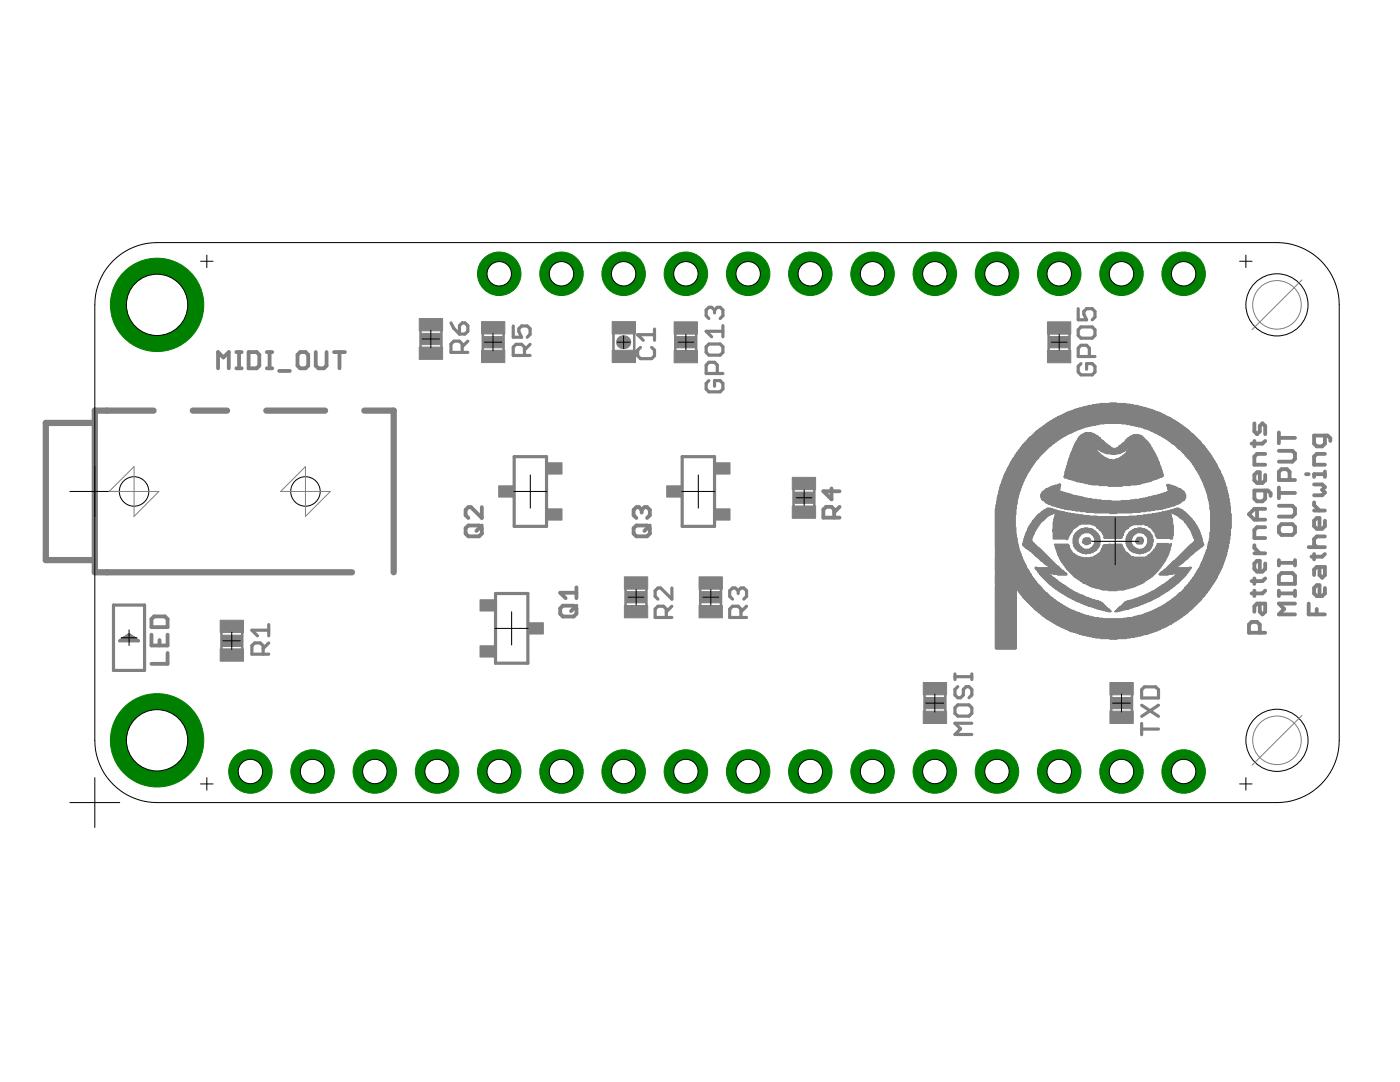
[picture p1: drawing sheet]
<svg xmlns="http://www.w3.org/2000/svg" width="279mm" height="216mm" viewBox="0 0 279 216" stroke-linecap="round" stroke-linejoin="round" font-family="sans-serif">
<g fill="none" stroke="#808080" stroke-width=".76">
<path d="M43.5 73.5v-3.2l1.1 1 1.1-1v3.2M47.2 73.5h1M47.2 70.3h1M47.7 70.3v3.2M49.6 70.3h1.6l.6 .5v2.2l-.6 .5h-1.6zM53.3 73.5h1M53.3 70.3h1M53.8 70.3v3.2M55.7 74h2.1M59.9 70.3h1.1l.5 .5v2.2l-.5 .5h-1.1l-.5-.5v-2.2zM63 70.3v2.7l.6 .5h1l.6-.5v-2.7M66.7 70.3h2.1"/>
<path d="M67.8 70.3v3.2M165.9 97.5v2.1l-1.6-1.6h3.3M250.3 84.5v1.6l.6 .5 .5-.5v-1.1l.5-.5 .6 .5v1.6M250.3 88v1.1M252.5 94.8v1l-.6 .6h-1l-.6-.6v-1l.6-.6h.5v2.2M252.5 90.6h-1.6l-.6 .5v1.6h2.2M252.5 97.9v1.6l-.6 .5h-1l-.6-.5v-1.6h2.7l.6 .5v.6M252.5 88l-.6 .5h-2.1M255.2 90h2.7l.5 .5v1.1l-.5 .5h-2.7M255.2 86.3v2.2M255.2 97.3v2.1M255.2 98.4h3.2"/>
<path d="M255.2 87.4h3.2M257.4 95.8v-1.7l-.6-.5h-1l-.6 .5v1.7h3.2M260.6 94.6h.6M262.3 96.7h1.6l.5 .5-.5 .5 .5 .6-.5 .5h-1.6M264.4 90.6h-1.6l-.5 .5v1.6h2.1M264.4 86.9v1.6l-.5 .6h-1.1l-.5-.6v-1.6h2.6l.6 .5v.6M264.4 94.1v1.1M264.4 94.6h-2.1v.6M92.9 105.4l.6-.5h2.1l.6 .5v1.1l-.6 .5h-2.1l-.6-.5zM96.2 101.2v2.2l-2.2-2.2h-.5l-.6 .5v1.1l.6 .6M96.2 104.9l-1.1 1M115 117.2v2.2"/>
<path d="M115 118.3h-3.2l1.1 1.1M126.4 105.4l.6-.5h2.1l.6 .5v1.1l-.6 .5h-2.1l-.6-.5zM128.1 101.7l-.6-.5h-.5l-.6 .5v1.1l.6 .6M128.1 101.7l.5-.5h.5l.6 .5v1.1l-.6 .6M128.1 101.7v.6M129.7 104.9l-1.1 1M166.5 103.3v-1.6l-.6-.6h-1l-.6 .6v1.6h3.3M167.6 101.1l-1.1 1.1M250.3 108.8v.5l1.1 1.1M250.3 115.4v1.1M250.3 117.9v1M250.3 110.4h2.2"/>
<path d="M250.9 101.5v2.2M252.5 112.4v1.1l-.6 .6h-1l-.6-.6v-1.1l.6-.5h.5v2.2M252.5 105.2h-1.6l-.6 .5v1.7h2.2M252.5 117.9l-.6 .5h-2.1M252.5 115.4l-.6 .6h-2.1M252.5 101.5h-2.2l-1 1.1 1 1.1h2.2M255.2 118.4h3.2M255.2 100.9h2.7l.5 .6v1.1l-.5 .5h-2.7M255.2 111.8v1M255.2 117.9v1M255.2 112.3h3.2M255.8 104.6h2.1l.5 .5v1.1l-.5 .5h-2.1l-.6-.5v-1.1z"/>
<path d="M255.8 114.3h2.1l.5 .6v1.6h-3.2v-1.6zM258.4 111.8v1M258.4 117.9v1M261.2 109.2h3.2M262.3 100.2v.6l1 1.1M262.3 110.6v1M262.3 101.9h2.1M263.3 113.1v1.6l.6 .6 .5-.6v-1.6h-1.6l-.5 .6v1M264.4 103.9v1.1l-.5 .5h-1.1l-.5-.5v-1.1l.5-.5h.5v2.1M264.4 117.3v1.1l-.5 .5h-1.1l-.5-.5v-1.1l.5-.5h.5v2.1M264.4 107h-1.6l-.5 .6v1l.5 .6M264.4 110.6l-.5 .5h-2.2"/>
<path d="M30.2 123.5l.6-.5h2.1l.5 .5v1.6h-3.2zM30.2 126.6v2.2h3.2v-2.2M31.8 127.7v1.1M33.4 130.3v2.2h-3.2M112.3 120.9h2.2l.5 .5v1.1l-.5 .5h-2.2l-.5-.5v-1.1zM115 120.9l-1 1M251.4 126.3v-1.7l-.5-.5h-1.1l-.5 .5v1.7h3.2M251.4 120.4v1.7l.5 .5 .6-.5v-1.7h-1.6l-.6 .6v1.1M258.4 120.4h-3.2l1.1 1.1-1.1 1.1h3.2M261.2 120.4v2.2h3.2M262.8 121.5v1.1"/>
</g>
<g fill="#808080" stroke="#808080" stroke-width=".2">
<path d="M84.1 66.5h3.7v2.3h-3.7z"/>
<path d="M158.6 98.2h3.7v2.2h-3.7z"/>
<path d="M140 118h3.7v2.3h-3.7z"/>
<path d="M96.5 67.2h3.7v2.2h-3.7z"/>
<path d="M135 67.2h3.7v2.2h-3.7z"/>
<path d="M209.5 67.2h3.8v2.2h-3.8z"/>
<path d="M184.7 139.2h3.7v2.2h-3.7z"/>
<path d="M222 139.2h3.7v2.2h-3.7z"/>
<path d="M198.8 129.4h3.9v.1h-3.9z"/>
<path d="M198.6 129.3h4.3v.1h-4.3z"/>
<path d="M198.6 129.2h4.3v.1h-4.3z"/>
<path d="M198.6 129.1h4.3v.1h-4.3z"/>
<path d="M198.6 128.9h4.3v.2h-4.3z"/>
<path d="M198.6 128.8h4.3v.1h-4.3z"/>
<path d="M198.6 128.7h4.3v.1h-4.3z"/>
<path d="M198.6 128.5h4.3v.2h-4.3z"/>
<path d="M198.6 128.4h4.3v.1h-4.3z"/>
<path d="M198.6 128.3h4.3v.1h-4.3z"/>
<path d="M198.6 128.2h4.3v.1h-4.3z"/>
<path d="M198.6 128.1h4.3v.1h-4.3z"/>
<path d="M198.6 127.9h4.3v.2h-4.3z"/>
<path d="M198.6 127.8h4.3v.1h-4.3z"/>
<path d="M198.6 127.7h4.3v.1h-4.3z"/>
<path d="M198.6 127.6h4.3v.1h-4.3z"/>
<path d="M198.6 127.4h4.3v.2h-4.3z"/>
<path d="M221.5 127.4h1.5v.2h-1.5z"/>
<path d="M198.6 127.3h4.3v.1h-4.3z"/>
<path d="M219.6 127.3h5.2v.1h-5.2z"/>
<path d="M198.6 127.2h4.3v.1h-4.3z"/>
<path d="M218.6 127.2h7v.1h-7z"/>
<path d="M198.6 127.1h4.3v.1h-4.3z"/>
<path d="M218 127.1h8.4v.1h-8.4z"/>
<path d="M198.6 126.9h4.3v.2h-4.3z"/>
<path d="M217.4 126.9h9.7v.2h-9.7z"/>
<path d="M198.6 126.8h4.3v.1h-4.3z"/>
<path d="M216.8 126.8h10.9v.1h-10.9z"/>
<path d="M198.6 126.7h4.3v.1h-4.3z"/>
<path d="M216.1 126.7h12v.1h-12z"/>
<path d="M198.6 126.6h4.3v.1h-4.3z"/>
<path d="M215.8 126.6h12.6v.1h-12.6z"/>
<path d="M198.6 126.4h4.3v.2h-4.3z"/>
<path d="M215.4 126.4h13.7v.2h-13.7z"/>
<path d="M198.6 126.3h4.3v.1h-4.3z"/>
<path d="M215 126.3h14.4v.1h-14.4z"/>
<path d="M198.6 126.2h4.3v.1h-4.3z"/>
<path d="M214.7 126.2h15.1v.1h-15.1z"/>
<path d="M198.6 126.1h4.3v.1h-4.3z"/>
<path d="M214.2 126.1h16v.1h-16z"/>
<path d="M198.6 125.9h4.3v.2h-4.3z"/>
<path d="M213.7 125.9h16.8v.2h-16.8z"/>
<path d="M198.6 125.8h4.3v.1h-4.3z"/>
<path d="M213.4 125.8h17.5v.1h-17.5z"/>
<path d="M198.6 125.7h4.3v.1h-4.3z"/>
<path d="M213.2 125.7h18v.1h-18z"/>
<path d="M198.6 125.6h4.3v.1h-4.3z"/>
<path d="M212.9 125.6h18.6v.1h-18.6z"/>
<path d="M198.6 125.5h4.3v.1h-4.3z"/>
<path d="M212.7 125.5h19v.1h-19z"/>
<path d="M198.6 125.3h4.3v.2h-4.3z"/>
<path d="M212.4 125.3h19.5v.2h-19.5z"/>
<path d="M198.6 125.2h4.3v.1h-4.3z"/>
<path d="M212 125.2h20.3v.1h-20.3z"/>
<path d="M198.6 125.1h4.3v.1h-4.3z"/>
<path d="M211.8 125.1h20.7v.1h-20.7z"/>
<path d="M198.6 124.9h4.3v.2h-4.3z"/>
<path d="M211.5 124.9h21.3v.2h-21.3z"/>
<path d="M198.6 124.8h4.3v.1h-4.3z"/>
<path d="M211.3 124.8h21.7v.1h-21.7z"/>
<path d="M198.6 124.7h4.3v.1h-4.3z"/>
<path d="M211.1 124.7h22.2v.1h-22.2z"/>
<path d="M198.6 124.6h4.3v.1h-4.3z"/>
<path d="M210.8 124.6h22.6v.1h-22.6z"/>
<path d="M198.6 124.5h4.3v.1h-4.3z"/>
<path d="M210.7 124.5h23.1v.1h-23.1z"/>
<path d="M198.6 124.3h4.3v.2h-4.3z"/>
<path d="M210.4 124.3h23.5v.2h-23.5z"/>
<path d="M198.6 124.2h4.3v.1h-4.3z"/>
<path d="M210.2 124.2h23.9v.1h-23.9z"/>
<path d="M198.6 124.1h4.3v.1h-4.3z"/>
<path d="M210.1 124.1h24.2v.1h-24.2z"/>
<path d="M198.6 124h4.3v.1h-4.3z"/>
<path d="M209.8 124h24.7v.1h-24.7z"/>
<path d="M198.6 123.8h4.3v.2h-4.3z"/>
<path d="M209.6 123.8h25.2v.2h-25.2z"/>
<path d="M198.6 123.7h4.3v.1h-4.3z"/>
<path d="M209.4 123.7h25.5v.1h-25.5z"/>
<path d="M198.6 123.6h4.3v.1h-4.3z"/>
<path d="M209.2 123.6h25.9v.1h-25.9z"/>
<path d="M198.6 123.5h4.3v.1h-4.3z"/>
<path d="M208.9 123.5h26.4v.1h-26.4z"/>
<path d="M198.6 123.3h4.3v.2h-4.3z"/>
<path d="M208.8 123.3h11.3v.2h-11.3z"/>
<path d="M224.2 123.3h11.3v.2h-11.3z"/>
<path d="M198.6 123.2h4.3v.1h-4.3z"/>
<path d="M208.6 123.2h10.6v.1h-10.6z"/>
<path d="M225 123.2h10.6v.1h-10.6z"/>
<path d="M198.6 123.1h4.3v.1h-4.3z"/>
<path d="M208.4 123.1h9.9v.1h-9.9z"/>
<path d="M226.1 123.1h9.8v.1h-9.8z"/>
<path d="M198.6 123h4.3v.1h-4.3z"/>
<path d="M208.3 123h9.5v.1h-9.5z"/>
<path d="M226.4 123h9.6v.1h-9.6z"/>
<path d="M198.6 122.8h4.3v.2h-4.3z"/>
<path d="M208.1 122.8h9.2v.2h-9.2z"/>
<path d="M226.9 122.8h9.2v.2h-9.2z"/>
<path d="M198.6 122.7h4.3v.2h-4.3z"/>
<path d="M208 122.7h8.8v.2h-8.8z"/>
<path d="M227.5 122.7h8.9v.2h-8.9z"/>
<path d="M198.6 122.6h4.3v.1h-4.3z"/>
<path d="M207.8 122.6h8.6v.1h-8.6z"/>
<path d="M227.9 122.6h8.6v.1h-8.6z"/>
<path d="M198.6 122.5h4.3v.1h-4.3z"/>
<path d="M207.7 122.5h8.3v.1h-8.3z"/>
<path d="M228.3 122.5h8.3v.1h-8.3z"/>
<path d="M198.6 122.3h4.3v.2h-4.3z"/>
<path d="M207.6 122.3h8v.2h-8z"/>
<path d="M228.6 122.3h8.3v.2h-8.3z"/>
<path d="M198.6 122.2h4.3v.1h-4.3z"/>
<path d="M207.3 122.2h8.1v.1h-8.1z"/>
<path d="M228.9 122.2h8.1v.1h-8.1z"/>
<path d="M198.6 122.1h4.3v.1h-4.3z"/>
<path d="M207.2 122.1h7.8v.1h-7.8z"/>
<path d="M229.3 122.1h7.8v.1h-7.8z"/>
<path d="M198.6 122h4.3v.1h-4.3z"/>
<path d="M207.1 122h7.6v.1h-7.6z"/>
<path d="M221.1 122h.6v.1h-.6z"/>
<path d="M222.5 122h.6v.1h-.6z"/>
<path d="M229.6 122h7.7v.1h-7.7z"/>
<path d="M198.6 121.8h4.3v.2h-4.3z"/>
<path d="M206.9 121.8h7.5v.2h-7.5z"/>
<path d="M220.6 121.8h1.1v.2h-1.1z"/>
<path d="M222.6 121.8h1v.2h-1z"/>
<path d="M229.9 121.8h7.5v.2h-7.5z"/>
<path d="M198.6 121.7h4.3v.2h-4.3z"/>
<path d="M206.7 121.7h7.5v.2h-7.5z"/>
<path d="M220.1 121.7h1.5v.2h-1.5z"/>
<path d="M222.7 121.7h1.4v.2h-1.4z"/>
<path d="M230.2 121.7h7.3v.2h-7.3z"/>
<path d="M198.6 121.6h4.3v.1h-4.3z"/>
<path d="M206.6 121.6h7.2v.1h-7.2z"/>
<path d="M219.6 121.6h1.9v.1h-1.9z"/>
<path d="M222.8 121.6h1.8v.1h-1.8z"/>
<path d="M230.4 121.6h7.3v.1h-7.3z"/>
<path d="M198.6 121.5h4.3v.1h-4.3z"/>
<path d="M206.5 121.5h7v.1h-7z"/>
<path d="M219.1 121.5h2.3v.1h-2.3z"/>
<path d="M223 121.5h2.2v.1h-2.2z"/>
<path d="M230.7 121.5h7.2v.1h-7.2z"/>
<path d="M198.6 121.3h4.3v.2h-4.3z"/>
<path d="M206.3 121.3h7v.2h-7z"/>
<path d="M218.7 121.3h2.4v.2h-2.4z"/>
<path d="M223.1 121.3h2.5v.2h-2.5z"/>
<path d="M230.9 121.3h7.1v.2h-7.1z"/>
<path d="M198.6 121.2h4.3v.1h-4.3z"/>
<path d="M206.2 121.2h6.8v.1h-6.8z"/>
<path d="M218.4 121.2h2.6v.1h-2.6z"/>
<path d="M223.2 121.2h2.8v.1h-2.8z"/>
<path d="M231.2 121.2h6.9v.1h-6.9z"/>
<path d="M198.6 121.1h4.3v.1h-4.3z"/>
<path d="M206.1 121.1h6.7v.1h-6.7z"/>
<path d="M218 121.1h2.9v.1h-2.9z"/>
<path d="M223.4 121.1h2.9v.1h-2.9z"/>
<path d="M231.4 121.1h6.8v.1h-6.8z"/>
<path d="M198.6 121h4.3v.1h-4.3z"/>
<path d="M206 121h6.7v.1h-6.7z"/>
<path d="M217.6 121h3.1v.1h-3.1z"/>
<path d="M223.5 121h3.2v.1h-3.2z"/>
<path d="M231.7 121h6.7v.1h-6.7z"/>
<path d="M198.6 120.9h4.3v.1h-4.3z"/>
<path d="M205.8 120.9h6.6v.1h-6.6z"/>
<path d="M217.1 120.9h3.5v.1h-3.5z"/>
<path d="M223.7 120.9h3.4v.1h-3.4z"/>
<path d="M231.9 120.9h6.6v.1h-6.6z"/>
<path d="M198.6 120.7h4.3v.2h-4.3z"/>
<path d="M205.7 120.7h6.5v.2h-6.5z"/>
<path d="M216.9 120.7h3.6v.2h-3.6z"/>
<path d="M223.8 120.7h3.6v.2h-3.6z"/>
<path d="M232.1 120.7h6.5v.2h-6.5z"/>
<path d="M198.6 120.6h4.3v.1h-4.3z"/>
<path d="M205.6 120.6h6.4v.1h-6.4z"/>
<path d="M216.5 120.6h3.9v.1h-3.9z"/>
<path d="M224 120.6h3.7v.1h-3.7z"/>
<path d="M232.3 120.6h6.5v.1h-6.5z"/>
<path d="M198.6 120.5h4.3v.1h-4.3z"/>
<path d="M205.5 120.5h6.3v.1h-6.3z"/>
<path d="M216.3 120.5h3.9v.1h-3.9z"/>
<path d="M224.1 120.5h4v.1h-4z"/>
<path d="M232.5 120.5h6.4v.1h-6.4z"/>
<path d="M198.6 120.4h4.3v.1h-4.3z"/>
<path d="M205.3 120.4h6.3v.1h-6.3z"/>
<path d="M215.9 120.4h4.2v.1h-4.2z"/>
<path d="M224.2 120.4h4.1v.1h-4.1z"/>
<path d="M232.6 120.4h6.4v.1h-6.4z"/>
<path d="M198.6 120.2h4.3v.2h-4.3z"/>
<path d="M205.2 120.2h6.2v.2h-6.2z"/>
<path d="M215.6 120.2h4.4v.2h-4.4z"/>
<path d="M224.3 120.2h4.4v.2h-4.4z"/>
<path d="M232.9 120.2h6.2v.2h-6.2z"/>
<path d="M198.6 120.1h4.3v.1h-4.3z"/>
<path d="M205.1 120.1h6.1v.1h-6.1z"/>
<path d="M215.4 120.1h4.4v.1h-4.4z"/>
<path d="M224.5 120.1h4.4v.1h-4.4z"/>
<path d="M233 120.1h6.2v.1h-6.2z"/>
<path d="M198.6 120h4.3v.1h-4.3z"/>
<path d="M205 120h6.1v.1h-6.1z"/>
<path d="M215 120h4.6v.1h-4.6z"/>
<path d="M224.6 120h4.6v.1h-4.6z"/>
<path d="M233.3 120h6.1v.1h-6.1z"/>
<path d="M198.6 119.9h4.3v.1h-4.3z"/>
<path d="M204.9 119.9h5.9v.1h-5.9z"/>
<path d="M214.8 119.9h4.5v.1h-4.5z"/>
<path d="M225 119.9h4.6v.1h-4.6z"/>
<path d="M233.4 119.9h6.1v.1h-6.1z"/>
<path d="M198.6 119.7h4.3v.2h-4.3z"/>
<path d="M204.7 119.7h6v.2h-6z"/>
<path d="M214.5 119.7h4.3v.2h-4.3z"/>
<path d="M225.4 119.7h4.4v.2h-4.4z"/>
<path d="M233.7 119.7h5.9v.2h-5.9z"/>
<path d="M198.6 119.6h4.3v.1h-4.3z"/>
<path d="M204.6 119.6h6v.1h-6z"/>
<path d="M214.3 119.6h4.1v.1h-4.1z"/>
<path d="M226 119.6h4.1v.1h-4.1z"/>
<path d="M233.8 119.6h5.9v.1h-5.9z"/>
<path d="M198.6 119.5h4.3v.1h-4.3z"/>
<path d="M204.5 119.5h5.8v.1h-5.8z"/>
<path d="M214 119.5h3.9v.1h-3.9z"/>
<path d="M226.3 119.5h4v.1h-4z"/>
<path d="M233.9 119.5h6v.1h-6z"/>
<path d="M198.6 119.4h4.3v.1h-4.3z"/>
<path d="M204.3 119.4h5.9v.1h-5.9z"/>
<path d="M213.8 119.4h3.8v.1h-3.8z"/>
<path d="M226.7 119.4h3.8v.1h-3.8z"/>
<path d="M234.1 119.4h5.8v.1h-5.8z"/>
<path d="M198.6 119.2h4.3v.2h-4.3z"/>
<path d="M204.2 119.2h5.9v.2h-5.9z"/>
<path d="M213.5 119.2h3.8v.2h-3.8z"/>
<path d="M227.1 119.2h3.7v.2h-3.7z"/>
<path d="M234.3 119.2h5.7v.2h-5.7z"/>
<path d="M198.6 119.1h4.3v.1h-4.3z"/>
<path d="M204.1 119.1h5.7v.1h-5.7z"/>
<path d="M213.3 119.1h3.6v.1h-3.6z"/>
<path d="M227.3 119.1h3.8v.1h-3.8z"/>
<path d="M234.4 119.1h5.7v.1h-5.7z"/>
<path d="M198.6 119h4.3v.1h-4.3z"/>
<path d="M204.1 119h5.6v.1h-5.6z"/>
<path d="M213 119h3.5v.1h-3.5z"/>
<path d="M227.7 119h3.6v.1h-3.6z"/>
<path d="M234.7 119h5.5v.1h-5.5z"/>
<path d="M198.6 118.9h4.3v.1h-4.3z"/>
<path d="M204 118.9h5.6v.1h-5.6z"/>
<path d="M212.9 118.9h3.5v.1h-3.5z"/>
<path d="M227.9 118.9h3.5v.1h-3.5z"/>
<path d="M234.8 118.9h5.6v.1h-5.6z"/>
<path d="M198.6 118.7h4.3v.2h-4.3z"/>
<path d="M203.9 118.7h5.5v.2h-5.5z"/>
<path d="M212.7 118.7h3.4v.2h-3.4z"/>
<path d="M228.3 118.7h3.4v.2h-3.4z"/>
<path d="M234.9 118.7h5.6v.2h-5.6z"/>
<path d="M198.6 118.6h4.3v.1h-4.3z"/>
<path d="M203.7 118.6h5.6v.1h-5.6z"/>
<path d="M212.4 118.6h3.4v.1h-3.4z"/>
<path d="M228.6 118.6h3.2v.1h-3.2z"/>
<path d="M235 118.6h5.6v.1h-5.6z"/>
<path d="M198.6 118.5h4.3v.1h-4.3z"/>
<path d="M203.6 118.5h5.6v.1h-5.6z"/>
<path d="M212.3 118.5h3.1v.1h-3.1z"/>
<path d="M228.8 118.5h3.2v.1h-3.2z"/>
<path d="M235.1 118.5h5.5v.1h-5.5z"/>
<path d="M198.6 118.4h4.3v.1h-4.3z"/>
<path d="M203.6 118.4h5.5v.1h-5.5z"/>
<path d="M212 118.4h3.1v.1h-3.1z"/>
<path d="M229.2 118.4h3.1v.1h-3.1z"/>
<path d="M235.3 118.4h5.4v.1h-5.4z"/>
<path d="M198.6 118.2h4.3v.2h-4.3z"/>
<path d="M203.5 118.2h5.4v.2h-5.4z"/>
<path d="M211.8 118.2h3.1v.2h-3.1z"/>
<path d="M229.3 118.2h3.1v.2h-3.1z"/>
<path d="M235.4 118.2h5.5v.2h-5.5z"/>
<path d="M198.6 118.1h4.3v.2h-4.3z"/>
<path d="M203.3 118.1h5.4v.2h-5.4z"/>
<path d="M211.7 118.1h3v.2h-3z"/>
<path d="M229.6 118.1h3v.2h-3z"/>
<path d="M235.6 118.1h5.4v.2h-5.4z"/>
<path d="M198.6 118h4.3v.1h-4.3z"/>
<path d="M203.2 118h5.4v.1h-5.4z"/>
<path d="M211.4 118h3v.1h-3z"/>
<path d="M229.8 118h3v.1h-3z"/>
<path d="M235.8 118h5.2v.1h-5.2z"/>
<path d="M198.6 117.9h4.3v.1h-4.3z"/>
<path d="M203.2 117.9h5.2v.1h-5.2z"/>
<path d="M211.3 117.9h2.8v.1h-2.8z"/>
<path d="M230.1 117.9h2.9v.1h-2.9z"/>
<path d="M235.9 117.9h5.2v.1h-5.2z"/>
<path d="M198.6 117.8h4.3v.1h-4.3z"/>
<path d="M203.1 117.8h5.2v.1h-5.2z"/>
<path d="M211.1 117.8h2.9v.1h-2.9z"/>
<path d="M221.2 117.8h1.8v.1h-1.8z"/>
<path d="M230.3 117.8h3v.1h-3z"/>
<path d="M236 117.8h5.2v.1h-5.2z"/>
<path d="M198.6 117.6h9.6v.2h-9.6z"/>
<path d="M210.9 117.6h2.9v.2h-2.9z"/>
<path d="M220 117.6h4.3v.2h-4.3z"/>
<path d="M230.6 117.6h2.8v.2h-2.8z"/>
<path d="M236.1 117.6h5.2v.2h-5.2z"/>
<path d="M198.6 117.5h9.5v.1h-9.5z"/>
<path d="M210.7 117.5h2.8v.1h-2.8z"/>
<path d="M219.6 117.5h5.1v.1h-5.1z"/>
<path d="M230.7 117.5h2.8v.1h-2.8z"/>
<path d="M236.3 117.5h5v.1h-5z"/>
<path d="M198.6 117.4h9.5v.1h-9.5z"/>
<path d="M210.6 117.4h2.8v.1h-2.8z"/>
<path d="M219.1 117.4h6.1v.1h-6.1z"/>
<path d="M230.9 117.4h2.9v.1h-2.9z"/>
<path d="M236.4 117.4h5.1v.1h-5.1z"/>
<path d="M198.6 117.2h9.3v.2h-9.3z"/>
<path d="M210.4 117.2h2.8v.2h-2.8z"/>
<path d="M218.6 117.2h7v.2h-7z"/>
<path d="M231.1 117.2h2.8v.2h-2.8z"/>
<path d="M236.4 117.2h5.2v.2h-5.2z"/>
<path d="M198.6 117.1h9.2v.2h-9.2z"/>
<path d="M210.2 117.1h2.8v.2h-2.8z"/>
<path d="M218.1 117.1h8v.2h-8z"/>
<path d="M231.3 117.1h2.7v.2h-2.7z"/>
<path d="M236.5 117.1h5.1v.2h-5.1z"/>
<path d="M198.6 117h9.1v.1h-9.1z"/>
<path d="M210.1 117h2.7v.1h-2.7z"/>
<path d="M217.8 117h8.6v.1h-8.6z"/>
<path d="M231.4 117h2.8v.1h-2.8z"/>
<path d="M236.6 117h5.1v.1h-5.1z"/>
<path d="M198.6 116.9h9v.1h-9z"/>
<path d="M209.9 116.9h2.8v.1h-2.8z"/>
<path d="M217.5 116.9h9.2v.1h-9.2z"/>
<path d="M231.6 116.9h2.8v.1h-2.8z"/>
<path d="M236.8 116.9h5.1v.1h-5.1z"/>
<path d="M198.6 116.8h8.9v.1h-8.9z"/>
<path d="M209.8 116.8h2.6v.1h-2.6z"/>
<path d="M217.3 116.8h9.6v.1h-9.6z"/>
<path d="M231.8 116.8h2.7v.1h-2.7z"/>
<path d="M236.9 116.8h5v.1h-5z"/>
<path d="M198.6 116.6h8.7v.2h-8.7z"/>
<path d="M209.5 116.6h2.8v.2h-2.8z"/>
<path d="M217 116.6h10.3v.2h-10.3z"/>
<path d="M232 116.6h2.7v.2h-2.7z"/>
<path d="M237 116.6h5v.2h-5z"/>
<path d="M198.6 116.5h8.6v.1h-8.6z"/>
<path d="M209.4 116.5h2.6v.1h-2.6z"/>
<path d="M216.8 116.5h10.8v.1h-10.8z"/>
<path d="M232.3 116.5h2.5v.1h-2.5z"/>
<path d="M237.1 116.5h5v.1h-5z"/>
<path d="M198.6 116.4h8.5v.1h-8.5z"/>
<path d="M209.3 116.4h2.5v.1h-2.5z"/>
<path d="M216.5 116.4h11.3v.1h-11.3z"/>
<path d="M232.4 116.4h2.6v.1h-2.6z"/>
<path d="M237.3 116.4h4.8v.1h-4.8z"/>
<path d="M198.6 116.3h8.4v.1h-8.4z"/>
<path d="M209.2 116.3h2.5v.1h-2.5z"/>
<path d="M216.1 116.3h12v.1h-12z"/>
<path d="M232.6 116.3h2.5v.1h-2.5z"/>
<path d="M237.3 116.3h4.9v.1h-4.9z"/>
<path d="M198.6 116.1h8.2v.2h-8.2z"/>
<path d="M209.1 116.1h2.5v.2h-2.5z"/>
<path d="M216 116.1h12.3v.2h-12.3z"/>
<path d="M232.8 116.1h2.5v.2h-2.5z"/>
<path d="M237.4 116.1h4.9v.2h-4.9z"/>
<path d="M198.6 116h8.2v.1h-8.2z"/>
<path d="M208.9 116h2.4v.1h-2.4z"/>
<path d="M215.9 116h12.5v.1h-12.5z"/>
<path d="M232.9 116h2.5v.1h-2.5z"/>
<path d="M237.5 116h4.8v.1h-4.8z"/>
<path d="M198.6 115.9h8.1v.1h-8.1z"/>
<path d="M208.8 115.9h2.4v.1h-2.4z"/>
<path d="M215.6 115.9h13v.1h-13z"/>
<path d="M233.2 115.9h2.3v.1h-2.3z"/>
<path d="M237.6 115.9h4.9v.1h-4.9z"/>
<path d="M198.6 115.8h8v.1h-8z"/>
<path d="M208.7 115.8h2.4v.1h-2.4z"/>
<path d="M215.5 115.8h13.3v.1h-13.3z"/>
<path d="M233.3 115.8h2.3v.1h-2.3z"/>
<path d="M237.6 115.8h5v.1h-5z"/>
<path d="M198.6 115.6h7.9v.2h-7.9z"/>
<path d="M208.6 115.6h2.3v.2h-2.3z"/>
<path d="M215.3 115.6h13.6v.2h-13.6z"/>
<path d="M233.4 115.6h2.4v.2h-2.4z"/>
<path d="M237.8 115.6h4.8v.2h-4.8z"/>
<path d="M198.6 115.5h7.9v.1h-7.9z"/>
<path d="M208.4 115.5h2.3v.1h-2.3z"/>
<path d="M215.2 115.5h14v.1h-14z"/>
<path d="M233.5 115.5h2.4v.1h-2.4z"/>
<path d="M237.9 115.5h4.8v.1h-4.8z"/>
<path d="M198.6 115.4h7.7v.1h-7.7z"/>
<path d="M208.3 115.4h2.3v.1h-2.3z"/>
<path d="M214.9 115.4h14.4v.1h-14.4z"/>
<path d="M233.8 115.4h2.2v.1h-2.2z"/>
<path d="M238 115.4h4.7v.1h-4.7z"/>
<path d="M198.6 115.3h7.6v.1h-7.6z"/>
<path d="M208.2 115.3h2.2v.1h-2.2z"/>
<path d="M214.8 115.3h14.8v.1h-14.8z"/>
<path d="M233.9 115.3h2.2v.1h-2.2z"/>
<path d="M238 115.3h4.8v.1h-4.8z"/>
<path d="M198.6 115.1h7.5v.2h-7.5z"/>
<path d="M208.1 115.1h2.1v.2h-2.1z"/>
<path d="M214.5 115.1h15.2v.2h-15.2z"/>
<path d="M234 115.1h2.3v.2h-2.3z"/>
<path d="M238.1 115.1h4.9v.2h-4.9z"/>
<path d="M198.6 115h7.5v.1h-7.5z"/>
<path d="M207.9 115h2.2v.1h-2.2z"/>
<path d="M214.4 115h15.5v.1h-15.5z"/>
<path d="M234.3 115h2.1v.1h-2.1z"/>
<path d="M238.3 115h4.7v.1h-4.7z"/>
<path d="M198.6 114.9h7.4v.1h-7.4z"/>
<path d="M207.8 114.9h2.1v.1h-2.1z"/>
<path d="M214.3 114.9h15.8v.1h-15.8z"/>
<path d="M234.4 114.9h2.1v.1h-2.1z"/>
<path d="M238.4 114.9h4.6v.1h-4.6z"/>
<path d="M198.6 114.8h7.2v.1h-7.2z"/>
<path d="M207.7 114.8h2.1v.1h-2.1z"/>
<path d="M214.2 114.8h16v.1h-16z"/>
<path d="M234.5 114.8h2.1v.1h-2.1z"/>
<path d="M238.4 114.8h4.7v.1h-4.7z"/>
<path d="M198.6 114.6h7.2v.2h-7.2z"/>
<path d="M207.6 114.6h2v.2h-2z"/>
<path d="M211.1 114.6h1.8v.2h-1.8z"/>
<path d="M214 114.6h16.3v.2h-16.3z"/>
<path d="M231.4 114.6h1.8v.2h-1.8z"/>
<path d="M234.7 114.6h2.1v.2h-2.1z"/>
<path d="M238.5 114.6h4.6v.2h-4.6z"/>
<path d="M198.6 114.5h7.1v.1h-7.1z"/>
<path d="M207.5 114.5h1.9v.1h-1.9z"/>
<path d="M210.3 114.5h2.6v.1h-2.6z"/>
<path d="M213.9 114.5h16.5v.1h-16.5z"/>
<path d="M231.3 114.5h2.7v.1h-2.7z"/>
<path d="M234.8 114.5h1.9v.1h-1.9z"/>
<path d="M238.5 114.5h4.7v.1h-4.7z"/>
<path d="M198.6 114.4h7.1v.1h-7.1z"/>
<path d="M207.5 114.4h1.9v.1h-1.9z"/>
<path d="M209.7 114.4h3.2v.1h-3.2z"/>
<path d="M213.8 114.4h16.7v.1h-16.7z"/>
<path d="M231.4 114.4h5.5v.1h-5.5z"/>
<path d="M238.6 114.4h4.6v.1h-4.6z"/>
<path d="M198.6 114.3h7v.1h-7z"/>
<path d="M207.3 114.3h5.5v.1h-5.5z"/>
<path d="M213.7 114.3h17v.1h-17z"/>
<path d="M231.5 114.3h5.5v.1h-5.5z"/>
<path d="M238.7 114.3h4.7v.1h-4.7z"/>
<path d="M198.6 114.2h6.9v.1h-6.9z"/>
<path d="M207.2 114.2h5.3v.1h-5.3z"/>
<path d="M213.5 114.2h17.3v.1h-17.3z"/>
<path d="M231.7 114.2h5.4v.1h-5.4z"/>
<path d="M238.7 114.2h4.7v.1h-4.7z"/>
<path d="M198.6 114h6.9v.2h-6.9z"/>
<path d="M207.1 114h5.3v.2h-5.3z"/>
<path d="M213.4 114h17.5v.2h-17.5z"/>
<path d="M231.8 114h5.3v.2h-5.3z"/>
<path d="M238.9 114h4.6v.2h-4.6z"/>
<path d="M198.6 113.9h6.7v.1h-6.7z"/>
<path d="M207.1 113.9h5.2v.1h-5.2z"/>
<path d="M213.3 113.9h17.7v.1h-17.7z"/>
<path d="M232.1 113.9h5.2v.1h-5.2z"/>
<path d="M238.9 113.9h4.6v.1h-4.6z"/>
<path d="M198.6 113.8h6.7v.1h-6.7z"/>
<path d="M207 113.8h5.2v.1h-5.2z"/>
<path d="M213.2 113.8h18v.1h-18z"/>
<path d="M232.2 113.8h5.2v.1h-5.2z"/>
<path d="M239 113.8h4.6v.1h-4.6z"/>
<path d="M198.6 113.6h6.6v.2h-6.6z"/>
<path d="M206.8 113.6h5.1v.2h-5.1z"/>
<path d="M213 113.6h18.3v.2h-18.3z"/>
<path d="M232.3 113.6h5.2v.2h-5.2z"/>
<path d="M239.1 113.6h4.5v.2h-4.5z"/>
<path d="M198.6 113.5h6.5v.2h-6.5z"/>
<path d="M206.7 113.5h5.1v.2h-5.1z"/>
<path d="M212.9 113.5h18.4v.2h-18.4z"/>
<path d="M232.4 113.5h5.1v.2h-5.1z"/>
<path d="M239.1 113.5h4.6v.2h-4.6z"/>
<path d="M198.6 113.4h6.5v.1h-6.5z"/>
<path d="M206.6 113.4h5.1v.1h-5.1z"/>
<path d="M212.8 113.4h18.6v.1h-18.6z"/>
<path d="M232.7 113.4h4.9v.1h-4.9z"/>
<path d="M239.2 113.4h4.5v.1h-4.5z"/>
<path d="M198.6 113.3h6.4v.1h-6.4z"/>
<path d="M206.6 113.3h4.9v.1h-4.9z"/>
<path d="M212.8 113.3h18.7v.1h-18.7z"/>
<path d="M232.8 113.3h4.9v.1h-4.9z"/>
<path d="M239.4 113.3h4.4v.1h-4.4z"/>
<path d="M198.6 113.2h6.3v.1h-6.3z"/>
<path d="M206.6 113.2h.4v.1h-.4z"/>
<path d="M209.4 113.2h2v.1h-2z"/>
<path d="M212.7 113.2h19v.1h-19z"/>
<path d="M232.9 113.2h2v.1h-2z"/>
<path d="M237.4 113.2h.4v.1h-.4z"/>
<path d="M239.4 113.2h4.4v.1h-4.4z"/>
<path d="M198.6 113h6.3v.2h-6.3z"/>
<path d="M209.3 113h2v.2h-2z"/>
<path d="M212.5 113h19.2v.2h-19.2z"/>
<path d="M233 113h2v.2h-2z"/>
<path d="M239.5 113h4.5v.2h-4.5z"/>
<path d="M198.6 112.9h6.3v.1h-6.3z"/>
<path d="M209.2 112.9h2v.1h-2z"/>
<path d="M212.5 112.9h19.3v.1h-19.3z"/>
<path d="M233.2 112.9h1.9v.1h-1.9z"/>
<path d="M239.5 112.9h4.5v.1h-4.5z"/>
<path d="M198.6 112.8h6.1v.1h-6.1z"/>
<path d="M208.9 112.8h2v.1h-2z"/>
<path d="M212.4 112.8h19.5v.1h-19.5z"/>
<path d="M233.3 112.8h2v.1h-2z"/>
<path d="M239.6 112.8h4.4v.1h-4.4z"/>
<path d="M198.6 112.6h6.1v.2h-6.1z"/>
<path d="M208.8 112.6h2v.2h-2z"/>
<path d="M212.3 112.6h19.7v.2h-19.7z"/>
<path d="M233.4 112.6h2.1v.2h-2.1z"/>
<path d="M239.6 112.6h4.5v.2h-4.5z"/>
<path d="M198.6 112.5h6v.2h-6z"/>
<path d="M208.6 112.5h2.1v.2h-2.1z"/>
<path d="M212.2 112.5h19.8v.2h-19.8z"/>
<path d="M233.5 112.5h2.1v.2h-2.1z"/>
<path d="M239.6 112.5h4.5v.2h-4.5z"/>
<path d="M198.6 112.4h6v.1h-6z"/>
<path d="M208.4 112.4h2.2v.1h-2.2z"/>
<path d="M212.2 112.4h20v.1h-20z"/>
<path d="M233.7 112.4h2.1v.1h-2.1z"/>
<path d="M239.7 112.4h4.4v.1h-4.4z"/>
<path d="M198.6 112.3h5.9v.1h-5.9z"/>
<path d="M208.3 112.3h2.1v.1h-2.1z"/>
<path d="M212 112.3h20.3v.1h-20.3z"/>
<path d="M233.8 112.3h2.2v.1h-2.2z"/>
<path d="M239.7 112.3h4.5v.1h-4.5z"/>
<path d="M198.6 112.2h5.9v.1h-5.9z"/>
<path d="M208.2 112.2h2.1v.1h-2.1z"/>
<path d="M211.9 112.2h20.4v.1h-20.4z"/>
<path d="M233.9 112.2h2.2v.1h-2.2z"/>
<path d="M239.9 112.2h4.3v.1h-4.3z"/>
<path d="M198.6 112h5.7v.2h-5.7z"/>
<path d="M208.1 112h2.1v.2h-2.1z"/>
<path d="M211.8 112h20.6v.2h-20.6z"/>
<path d="M234 112h2.3v.2h-2.3z"/>
<path d="M239.9 112h4.3v.2h-4.3z"/>
<path d="M198.6 111.9h5.7v.1h-5.7z"/>
<path d="M207.8 111.9h2.3v.1h-2.3z"/>
<path d="M211.8 111.9h20.7v.1h-20.7z"/>
<path d="M234.1 111.9h2.3v.1h-2.3z"/>
<path d="M240 111.9h4.3v.1h-4.3z"/>
<path d="M198.6 111.8h5.6v.1h-5.6z"/>
<path d="M207.7 111.8h2.2v.1h-2.2z"/>
<path d="M211.7 111.8h20.8v.1h-20.8z"/>
<path d="M234.4 111.8h2.1v.1h-2.1z"/>
<path d="M240 111.8h4.3v.1h-4.3z"/>
<path d="M198.6 111.7h5.6v.1h-5.6z"/>
<path d="M207.6 111.7h2.2v.1h-2.2z"/>
<path d="M211.7 111.7h21v.1h-21z"/>
<path d="M234.5 111.7h2.1v.1h-2.1z"/>
<path d="M240.1 111.7h4.4v.1h-4.4z"/>
<path d="M198.6 111.5h5.5v.2h-5.5z"/>
<path d="M207.5 111.5h2.2v.2h-2.2z"/>
<path d="M211.5 111.5h21.2v.2h-21.2z"/>
<path d="M234.6 111.5h2.3v.2h-2.3z"/>
<path d="M240.1 111.5h4.4v.2h-4.4z"/>
<path d="M198.6 111.4h5.5v.1h-5.5z"/>
<path d="M207.3 111.4h2.3v.1h-2.3z"/>
<path d="M211.5 111.4h21.3v.1h-21.3z"/>
<path d="M234.8 111.4h2.2v.1h-2.2z"/>
<path d="M240.2 111.4h4.3v.1h-4.3z"/>
<path d="M198.6 111.3h5.5v.1h-5.5z"/>
<path d="M207.2 111.3h2.2v.1h-2.2z"/>
<path d="M211.4 111.3h21.4v.1h-21.4z"/>
<path d="M234.9 111.3h2.2v.1h-2.2z"/>
<path d="M240.2 111.3h4.4v.1h-4.4z"/>
<path d="M198.6 111.2h5.4v.1h-5.4z"/>
<path d="M207.1 111.2h2.2v.1h-2.2z"/>
<path d="M211.4 111.2h4.6v.1h-4.6z"/>
<path d="M217.6 111.2h15.3v.1h-15.3z"/>
<path d="M235 111.2h2.3v.1h-2.3z"/>
<path d="M240.2 111.2h4.4v.1h-4.4z"/>
<path d="M198.6 111h5.4v.2h-5.4z"/>
<path d="M206.8 111h2.4v.2h-2.4z"/>
<path d="M211.3 111h4.2v.2h-4.2z"/>
<path d="M218.2 111h8v.2h-8z"/>
<path d="M228.7 111h4.2v.2h-4.2z"/>
<path d="M235.1 111h2.3v.2h-2.3z"/>
<path d="M240.3 111h4.3v.2h-4.3z"/>
<path d="M198.6 110.9h5.3v.1h-5.3z"/>
<path d="M206.7 110.9h2.4v.1h-2.4z"/>
<path d="M211.3 110.9h3.9v.1h-3.9z"/>
<path d="M218.4 110.9h7.3v.1h-7.3z"/>
<path d="M228.9 110.9h4.1v.1h-4.1z"/>
<path d="M235.3 110.9h2.2v.1h-2.2z"/>
<path d="M240.3 110.9h4.4v.1h-4.4z"/>
<path d="M198.6 110.8h5.3v.1h-5.3z"/>
<path d="M206.6 110.8h2.4v.1h-2.4z"/>
<path d="M211.2 110.8h3.7v.1h-3.7z"/>
<path d="M218.6 110.8h7v.1h-7z"/>
<path d="M229.1 110.8h3.9v.1h-3.9z"/>
<path d="M235.4 110.8h2.2v.1h-2.2z"/>
<path d="M240.3 110.8h4.4v.1h-4.4z"/>
<path d="M198.6 110.7h5.3v.1h-5.3z"/>
<path d="M206.5 110.7h2.3v.1h-2.3z"/>
<path d="M211.2 110.7h3.5v.1h-3.5z"/>
<path d="M218.9 110.7h6.5v.1h-6.5z"/>
<path d="M229.2 110.7h4v.1h-4z"/>
<path d="M235.5 110.7h2.3v.1h-2.3z"/>
<path d="M240.5 110.7h4.2v.1h-4.2z"/>
<path d="M198.6 110.6h5.1v.1h-5.1z"/>
<path d="M206.3 110.6h2.4v.1h-2.4z"/>
<path d="M211.1 110.6h3.4v.1h-3.4z"/>
<path d="M219 110.6h6.3v.1h-6.3z"/>
<path d="M229.4 110.6h3.8v.1h-3.8z"/>
<path d="M235.6 110.6h2.4v.1h-2.4z"/>
<path d="M240.5 110.6h4.3v.1h-4.3z"/>
<path d="M198.6 110.4h5.1v.2h-5.1z"/>
<path d="M206.2 110.4h2.4v.2h-2.4z"/>
<path d="M211.1 110.4h3.3v.2h-3.3z"/>
<path d="M216.6 110.4h.3v.2h-.3z"/>
<path d="M219.1 110.4h6.1v.2h-6.1z"/>
<path d="M227.3 110.4h.3v.2h-.3z"/>
<path d="M229.6 110.4h3.7v.2h-3.7z"/>
<path d="M235.8 110.4h2.3v.2h-2.3z"/>
<path d="M240.6 110.4h4.2v.2h-4.2z"/>
<path d="M198.6 110.3h5.1v.1h-5.1z"/>
<path d="M206.1 110.3h2.3v.1h-2.3z"/>
<path d="M211.1 110.3h3v.1h-3z"/>
<path d="M216 110.3h1.6v.1h-1.6z"/>
<path d="M219.4 110.3h5.7v.1h-5.7z"/>
<path d="M226.7 110.3h1.5v.1h-1.5z"/>
<path d="M229.7 110.3h3.6v.1h-3.6z"/>
<path d="M235.9 110.3h2.4v.1h-2.4z"/>
<path d="M240.6 110.3h4.2v.1h-4.2z"/>
<path d="M198.6 110.2h5v.1h-5z"/>
<path d="M206 110.2h2.3v.1h-2.3z"/>
<path d="M210.9 110.2h3.1v.1h-3.1z"/>
<path d="M215.6 110.2h2.5v.1h-2.5z"/>
<path d="M219.5 110.2h5.3v.1h-5.3z"/>
<path d="M226.2 110.2h2.5v.1h-2.5z"/>
<path d="M229.8 110.2h3.5v.1h-3.5z"/>
<path d="M236 110.2h2.4v.1h-2.4z"/>
<path d="M240.6 110.2h4.2v.1h-4.2z"/>
<path d="M198.6 110h5v.2h-5z"/>
<path d="M205.8 110h2.4v.2h-2.4z"/>
<path d="M210.9 110h3v.2h-3z"/>
<path d="M215.4 110h2.8v.2h-2.8z"/>
<path d="M219.6 110h5.1v.2h-5.1z"/>
<path d="M226 110h2.8v.2h-2.8z"/>
<path d="M229.9 110h3.5v.2h-3.5z"/>
<path d="M236.1 110h2.4v.2h-2.4z"/>
<path d="M240.7 110h4.1v.2h-4.1z"/>
<path d="M198.6 109.9h4.9v.1h-4.9z"/>
<path d="M205.6 109.9h2.5v.1h-2.5z"/>
<path d="M210.9 109.9h3v.1h-3z"/>
<path d="M215.2 109.9h3.3v.1h-3.3z"/>
<path d="M219.6 109.9h5v.1h-5z"/>
<path d="M225.8 109.9h3.2v.1h-3.2z"/>
<path d="M230.1 109.9h3.3v.1h-3.3z"/>
<path d="M236.3 109.9h2.3v.1h-2.3z"/>
<path d="M240.7 109.9h4.3v.1h-4.3z"/>
<path d="M198.6 109.8h4.9v.1h-4.9z"/>
<path d="M205.5 109.8h2.5v.1h-2.5z"/>
<path d="M210.8 109.8h3v.1h-3z"/>
<path d="M215 109.8h3.6v.1h-3.6z"/>
<path d="M219.8 109.8h4.7v.1h-4.7z"/>
<path d="M225.6 109.8h3.7v.1h-3.7z"/>
<path d="M230.2 109.8h3.2v.1h-3.2z"/>
<path d="M236.4 109.8h2.5v.1h-2.5z"/>
<path d="M240.7 109.8h4.3v.1h-4.3z"/>
<path d="M198.6 109.7h4.9v.1h-4.9z"/>
<path d="M205.3 109.7h2.5v.1h-2.5z"/>
<path d="M210.8 109.7h2.9v.1h-2.9z"/>
<path d="M214.9 109.7h4v.1h-4z"/>
<path d="M219.8 109.7h4.7v.1h-4.7z"/>
<path d="M225.4 109.7h4v.1h-4z"/>
<path d="M230.2 109.7h3.3v.1h-3.3z"/>
<path d="M236.5 109.7h2.5v.1h-2.5z"/>
<path d="M240.9 109.7h4.1v.1h-4.1z"/>
<path d="M198.6 109.6h4.7v.1h-4.7z"/>
<path d="M205.1 109.6h2.6v.1h-2.6z"/>
<path d="M210.8 109.6h2.9v.1h-2.9z"/>
<path d="M214.8 109.6h1.8v.1h-1.8z"/>
<path d="M216.9 109.6h2v.1h-2z"/>
<path d="M219.9 109.6h4.4v.1h-4.4z"/>
<path d="M225.3 109.6h2v.1h-2z"/>
<path d="M227.6 109.6h2v.1h-2z"/>
<path d="M230.3 109.6h3.2v.1h-3.2z"/>
<path d="M236.6 109.6h2.5v.1h-2.5z"/>
<path d="M240.9 109.6h4.1v.1h-4.1z"/>
<path d="M198.6 109.4h4.7v.2h-4.7z"/>
<path d="M205 109.4h2.6v.2h-2.6z"/>
<path d="M210.7 109.4h2.8v.2h-2.8z"/>
<path d="M214.7 109.4h1.6v.2h-1.6z"/>
<path d="M217.5 109.4h1.5v.2h-1.5z"/>
<path d="M219.9 109.4h4.4v.2h-4.4z"/>
<path d="M225.2 109.4h1.7v.2h-1.7z"/>
<path d="M228.1 109.4h1.6v.2h-1.6z"/>
<path d="M230.5 109.4h3v.2h-3z"/>
<path d="M236.7 109.4h2.7v.2h-2.7z"/>
<path d="M241 109.4h4.1v.2h-4.1z"/>
<path d="M198.6 109.3h4.7v.1h-4.7z"/>
<path d="M204.7 109.3h2.8v.1h-2.8z"/>
<path d="M210.7 109.3h2.8v.1h-2.8z"/>
<path d="M214.5 109.3h1.5v.1h-1.5z"/>
<path d="M217.6 109.3h1.5v.1h-1.5z"/>
<path d="M220 109.3h4.2v.1h-4.2z"/>
<path d="M225.2 109.3h1.5v.1h-1.5z"/>
<path d="M228.3 109.3h1.4v.1h-1.4z"/>
<path d="M230.5 109.3h3v.1h-3z"/>
<path d="M236.9 109.3h2.6v.1h-2.6z"/>
<path d="M241 109.3h4.1v.1h-4.1z"/>
<path d="M198.6 109.2h4.7v.1h-4.7z"/>
<path d="M204.6 109.2h2.6v.1h-2.6z"/>
<path d="M210.7 109.2h2.7v.1h-2.7z"/>
<path d="M214.5 109.2h1.4v.1h-1.4z"/>
<path d="M217.9 109.2h1.3v.1h-1.3z"/>
<path d="M220 109.2h4.1v.1h-4.1z"/>
<path d="M225.1 109.2h1.3v.1h-1.3z"/>
<path d="M228.5 109.2h1.3v.1h-1.3z"/>
<path d="M230.7 109.2h2.9v.1h-2.9z"/>
<path d="M237 109.2h2.6v.1h-2.6z"/>
<path d="M241 109.2h4.1v.1h-4.1z"/>
<path d="M198.6 109.1h4.6v.1h-4.6z"/>
<path d="M204.5 109.1h2.6v.1h-2.6z"/>
<path d="M210.6 109.1h2.8v.1h-2.8z"/>
<path d="M214.4 109.1h1.4v.1h-1.4z"/>
<path d="M218 109.1h1.2v.1h-1.2z"/>
<path d="M220.1 109.1h4v.1h-4z"/>
<path d="M225 109.1h1.3v.1h-1.3z"/>
<path d="M228.6 109.1h1.2v.1h-1.2z"/>
<path d="M230.7 109.1h2.9v.1h-2.9z"/>
<path d="M237.1 109.1h2.8v.1h-2.8z"/>
<path d="M241 109.1h4.1v.1h-4.1z"/>
<path d="M198.6 108.9h4.6v.2h-4.6z"/>
<path d="M204.3 108.9h2.7v.2h-2.7z"/>
<path d="M210.6 108.9h2.8v.2h-2.8z"/>
<path d="M214.3 108.9h1.3v.2h-1.3z"/>
<path d="M218.1 108.9h1.3v.2h-1.3z"/>
<path d="M220.1 108.9h3.9v.2h-3.9z"/>
<path d="M225 108.9h1.2v.2h-1.2z"/>
<path d="M228.7 108.9h1.2v.2h-1.2z"/>
<path d="M230.8 108.9h2.8v.2h-2.8z"/>
<path d="M237.2 108.9h2.8v.2h-2.8z"/>
<path d="M241 108.9h4.2v.2h-4.2z"/>
<path d="M198.6 108.8h4.6v.1h-4.6z"/>
<path d="M204.2 108.8h2.6v.1h-2.6z"/>
<path d="M210.6 108.8h2.8v.1h-2.8z"/>
<path d="M214.3 108.8h1.2v.1h-1.2z"/>
<path d="M218.1 108.8h1.3v.1h-1.3z"/>
<path d="M220.1 108.8h3.9v.1h-3.9z"/>
<path d="M224.9 108.8h1.2v.1h-1.2z"/>
<path d="M228.8 108.8h1.1v.1h-1.1z"/>
<path d="M230.8 108.8h3v.1h-3z"/>
<path d="M237.4 108.8h2.7v.1h-2.7z"/>
<path d="M241.1 108.8h4.1v.1h-4.1z"/>
<path d="M198.6 108.7h4.6v.1h-4.6z"/>
<path d="M204.1 108.7h2.6v.1h-2.6z"/>
<path d="M210.5 108.7h2.8v.1h-2.8z"/>
<path d="M214.3 108.7h1.1v.1h-1.1z"/>
<path d="M218.3 108.7h1.2v.1h-1.2z"/>
<path d="M220.2 108.7h3.8v.1h-3.8z"/>
<path d="M224.9 108.7h1.1v.1h-1.1z"/>
<path d="M228.8 108.7h1.2v.1h-1.2z"/>
<path d="M230.9 108.7h2.9v.1h-2.9z"/>
<path d="M237.5 108.7h2.7v.1h-2.7z"/>
<path d="M241.1 108.7h4.1v.1h-4.1z"/>
<path d="M198.6 108.6h4.5v.1h-4.5z"/>
<path d="M204.1 108.6h2.5v.1h-2.5z"/>
<path d="M210.4 108.6h2.8v.1h-2.8z"/>
<path d="M214.3 108.6h1.1v.1h-1.1z"/>
<path d="M216.5 108.6h.6v.1h-.6z"/>
<path d="M218.4 108.6h1.1v.1h-1.1z"/>
<path d="M221.2 108.6h.5v.1h-.5z"/>
<path d="M222.1 108.6l.1 .1z"/>
<path d="M222.4 108.6h1.4v.1h-1.4z"/>
<path d="M224.9 108.6h1.1v.1h-1.1z"/>
<path d="M228.9 108.6h1.1v.1h-1.1z"/>
<path d="M230.9 108.6h2.9v.1h-2.9z"/>
<path d="M237.6 108.6h2.6v.1h-2.6z"/>
<path d="M241.1 108.6h4.1v.1h-4.1z"/>
<path d="M198.6 108.4h4.5v.2h-4.5z"/>
<path d="M204.1 108.4h2.4v.2h-2.4z"/>
<path d="M214.2 108.4h1.1v.2h-1.1z"/>
<path d="M216.4 108.4h1v.2h-1z"/>
<path d="M218.4 108.4h1.1v.2h-1.1z"/>
<path d="M224.7 108.4h1.1v.2h-1.1z"/>
<path d="M226.9 108.4h1v.2h-1z"/>
<path d="M228.9 108.4h1.1v.2h-1.1z"/>
<path d="M230.9 108.4h2.3v.2h-2.3z"/>
<path d="M233.7 108.4l.1 .2z"/>
<path d="M237.9 108.4h2.2v.2h-2.2z"/>
<path d="M241.1 108.4h4.1v.2h-4.1z"/>
<path d="M198.6 108.3h4.5v.1h-4.5z"/>
<path d="M204.2 108.3h2.1v.1h-2.1z"/>
<path d="M214.2 108.3h1.1v.1h-1.1z"/>
<path d="M216.2 108.3h1.4v.1h-1.4z"/>
<path d="M218.4 108.3h1.1v.1h-1.1z"/>
<path d="M224.7 108.3h1.1v.1h-1.1z"/>
<path d="M226.8 108.3h1.2v.1h-1.2z"/>
<path d="M229.1 108.3h.9v.1h-.9z"/>
<path d="M238 108.3h2.1v.1h-2.1z"/>
<path d="M241.2 108.3h4.1v.1h-4.1z"/>
<path d="M198.6 108.2h4.5v.1h-4.5z"/>
<path d="M204.2 108.2h2v.1h-2z"/>
<path d="M214.2 108.2h.9v.1h-.9z"/>
<path d="M216 108.2h1.6v.1h-1.6z"/>
<path d="M218.5 108.2h1v.1h-1z"/>
<path d="M224.7 108.2h1.1v.1h-1.1z"/>
<path d="M226.7 108.2h1.3v.1h-1.3z"/>
<path d="M229.1 108.2h.9v.1h-.9z"/>
<path d="M238.1 108.2h2v.1h-2z"/>
<path d="M241.2 108.2h4.1v.1h-4.1z"/>
<path d="M198.6 108.1h4.4v.1h-4.4z"/>
<path d="M204.2 108.1h1.9v.1h-1.9z"/>
<path d="M214.2 108.1h.9v.1h-.9z"/>
<path d="M216 108.1h1.6v.1h-1.6z"/>
<path d="M218.5 108.1h1.1v.1h-1.1z"/>
<path d="M224.7 108.1h1.1v.1h-1.1z"/>
<path d="M226.7 108.1h1.5v.1h-1.5z"/>
<path d="M229.1 108.1h1.1v.1h-1.1z"/>
<path d="M238.3 108.1h1.7v.1h-1.7z"/>
<path d="M241.2 108.1h4.1v.1h-4.1z"/>
<path d="M198.6 107.9h4.4v.2h-4.4z"/>
<path d="M204.2 107.9h1.8v.2h-1.8z"/>
<path d="M214.2 107.9h.9v.2h-.9z"/>
<path d="M216 107.9h1.6v.2h-1.6z"/>
<path d="M218.5 107.9h1.1v.2h-1.1z"/>
<path d="M224.7 107.9h1.1v.2h-1.1z"/>
<path d="M226.7 107.9h1.5v.2h-1.5z"/>
<path d="M229.1 107.9h1.1v.2h-1.1z"/>
<path d="M238.4 107.9h1.6v.2h-1.6z"/>
<path d="M241.3 107.9h4v.2h-4z"/>
<path d="M198.6 107.8h4.4v.1h-4.4z"/>
<path d="M204.3 107.8h1.7v.1h-1.7z"/>
<path d="M214.2 107.8h.9v.1h-.9z"/>
<path d="M216.2 107.8h1.6v.1h-1.6z"/>
<path d="M218.5 107.8h1.1v.1h-1.1z"/>
<path d="M224.7 107.8h1.1v.1h-1.1z"/>
<path d="M226.7 107.8h1.5v.1h-1.5z"/>
<path d="M229.1 107.8h1.1v.1h-1.1z"/>
<path d="M238.4 107.8h1.6v.1h-1.6z"/>
<path d="M241.3 107.8h4v.1h-4z"/>
<path d="M198.6 107.7h4.4v.1h-4.4z"/>
<path d="M204.3 107.7h1.5v.1h-1.5z"/>
<path d="M214.2 107.7h.9v.1h-.9z"/>
<path d="M216.2 107.7h1.4v.1h-1.4z"/>
<path d="M218.5 107.7h1.1v.1h-1.1z"/>
<path d="M224.7 107.7h1.1v.1h-1.1z"/>
<path d="M226.7 107.7h1.5v.1h-1.5z"/>
<path d="M229.1 107.7h1.1v.1h-1.1z"/>
<path d="M238.4 107.7h1.6v.1h-1.6z"/>
<path d="M241.3 107.7h4v.1h-4z"/>
<path d="M198.6 107.6h4.4v.1h-4.4z"/>
<path d="M204.3 107.6h1.7v.1h-1.7z"/>
<path d="M212.8 107.6h.2v.1h-.2z"/>
<path d="M214.2 107.6h.9v.1h-.9z"/>
<path d="M216.2 107.6h1.4v.1h-1.4z"/>
<path d="M218.5 107.6h1v.1h-1z"/>
<path d="M224.7 107.6h1.1v.1h-1.1z"/>
<path d="M226.8 107.6h1.4v.1h-1.4z"/>
<path d="M229.1 107.6h1.1v.1h-1.1z"/>
<path d="M238.4 107.6h1.6v.1h-1.6z"/>
<path d="M241.3 107.6h4.1v.1h-4.1z"/>
<path d="M198.6 107.4h4.4v.2h-4.4z"/>
<path d="M204.3 107.4h1.7v.2h-1.7z"/>
<path d="M210.2 107.4h2.9v.2h-2.9z"/>
<path d="M214.2 107.4h1.1v.2h-1.1z"/>
<path d="M216.3 107.4h1.2v.2h-1.2z"/>
<path d="M218.5 107.4h1v.2h-1z"/>
<path d="M224.7 107.4h1.1v.2h-1.1z"/>
<path d="M226.8 107.4h1.2v.2h-1.2z"/>
<path d="M229.1 107.4h.9v.2h-.9z"/>
<path d="M233.5 107.4h.5v.2h-.5z"/>
<path d="M238.4 107.4h1.5v.2h-1.5z"/>
<path d="M241.3 107.4h4.1v.2h-4.1z"/>
<path d="M198.6 107.3h4.4v.1h-4.4z"/>
<path d="M204.5 107.3h1.5v.1h-1.5z"/>
<path d="M210.2 107.3h2.9v.1h-2.9z"/>
<path d="M214.2 107.3h1.1v.1h-1.1z"/>
<path d="M216.5 107.3h.9v.1h-.9z"/>
<path d="M218.4 107.3h1.1v.1h-1.1z"/>
<path d="M220.4 107.3h3.4v.1h-3.4z"/>
<path d="M224.7 107.3h1.3v.1h-1.3z"/>
<path d="M226.9 107.3h1.1v.1h-1.1z"/>
<path d="M229.1 107.3h.9v.1h-.9z"/>
<path d="M230.9 107.3h3.1v.1h-3.1z"/>
<path d="M238.3 107.3h1.6v.1h-1.6z"/>
<path d="M241.5 107.3h3.9v.1h-3.9z"/>
<path d="M198.6 107.2h4.3v.1h-4.3z"/>
<path d="M204.5 107.2h1.6v.1h-1.6z"/>
<path d="M210.2 107.2h2.9v.1h-2.9z"/>
<path d="M214.3 107.2h1v.1h-1z"/>
<path d="M218.4 107.2h1.1v.1h-1.1z"/>
<path d="M220.2 107.2h3.8v.1h-3.8z"/>
<path d="M224.9 107.2h1.1v.1h-1.1z"/>
<path d="M227.1 107.2h.7v.1h-.7z"/>
<path d="M228.9 107.2h1.1v.1h-1.1z"/>
<path d="M230.8 107.2h3.2v.1h-3.2z"/>
<path d="M238.3 107.2h1.6v.1h-1.6z"/>
<path d="M241.5 107.2h3.9v.1h-3.9z"/>
<path d="M198.6 107.1h4.3v.1h-4.3z"/>
<path d="M204.5 107.1h1.6v.1h-1.6z"/>
<path d="M210.2 107.1h3.1v.1h-3.1z"/>
<path d="M214.3 107.1h1.1v.1h-1.1z"/>
<path d="M218.3 107.1h1.2v.1h-1.2z"/>
<path d="M220.4 107.1h3.6v.1h-3.6z"/>
<path d="M224.9 107.1h1.1v.1h-1.1z"/>
<path d="M228.9 107.1h1.1v.1h-1.1z"/>
<path d="M230.8 107.1h3.2v.1h-3.2z"/>
<path d="M238.1 107.1h1.6v.1h-1.6z"/>
<path d="M241.5 107.1h3.9v.1h-3.9z"/>
<path d="M198.6 107h4.3v.1h-4.3z"/>
<path d="M204.6 107h1.5v.1h-1.5z"/>
<path d="M210.2 107h3.1v.1h-3.1z"/>
<path d="M214.3 107h1.2v.1h-1.2z"/>
<path d="M218.3 107h1.1v.1h-1.1z"/>
<path d="M220.4 107h3.6v.1h-3.6z"/>
<path d="M224.9 107h1.2v.1h-1.2z"/>
<path d="M228.8 107h1.2v.1h-1.2z"/>
<path d="M230.7 107h3.3v.1h-3.3z"/>
<path d="M238.1 107h1.6v.1h-1.6z"/>
<path d="M241.5 107h3.9v.1h-3.9z"/>
<path d="M198.6 106.8h4.3v.2h-4.3z"/>
<path d="M204.6 106.8h1.6v.2h-1.6z"/>
<path d="M210.2 106.8h3.2v.2h-3.2z"/>
<path d="M214.3 106.8h1.2v.2h-1.2z"/>
<path d="M218.1 106.8h1.3v.2h-1.3z"/>
<path d="M220.2 106.8h3.9v.2h-3.9z"/>
<path d="M225 106.8h1.2v.2h-1.2z"/>
<path d="M228.7 106.8h1.2v.2h-1.2z"/>
<path d="M230.7 106.8h3.4v.2h-3.4z"/>
<path d="M238.1 106.8h1.6v.2h-1.6z"/>
<path d="M241.5 106.8h3.9v.2h-3.9z"/>
<path d="M198.6 106.7h4.3v.1h-4.3z"/>
<path d="M204.6 106.7h1.6v.1h-1.6z"/>
<path d="M210.2 106.7h3.2v.1h-3.2z"/>
<path d="M214.4 106.7h1.2v.1h-1.2z"/>
<path d="M218 106.7h1.2v.1h-1.2z"/>
<path d="M220.2 106.7h4v.1h-4z"/>
<path d="M225 106.7h1.3v.1h-1.3z"/>
<path d="M228.6 106.7h1.3v.1h-1.3z"/>
<path d="M230.5 106.7h3.6v.1h-3.6z"/>
<path d="M238 106.7h1.6v.1h-1.6z"/>
<path d="M241.5 106.7h4.1v.1h-4.1z"/>
<path d="M198.6 106.6h4.3v.1h-4.3z"/>
<path d="M204.7 106.6h1.6v.1h-1.6z"/>
<path d="M210.2 106.6h3.3v.1h-3.3z"/>
<path d="M214.5 106.6h1.3v.1h-1.3z"/>
<path d="M217.9 106.6h1.3v.1h-1.3z"/>
<path d="M220.1 106.6h4.1v.1h-4.1z"/>
<path d="M225.1 106.6h1.3v.1h-1.3z"/>
<path d="M228.5 106.6h1.3v.1h-1.3z"/>
<path d="M230.5 106.6h3.6v.1h-3.6z"/>
<path d="M238 106.6h1.6v.1h-1.6z"/>
<path d="M241.5 106.6h4.1v.1h-4.1z"/>
<path d="M198.6 106.4h4.1v.2h-4.1z"/>
<path d="M204.7 106.4h1.6v.2h-1.6z"/>
<path d="M210.2 106.4h3.5v.2h-3.5z"/>
<path d="M214.5 106.4h1.5v.2h-1.5z"/>
<path d="M217.8 106.4h1.3v.2h-1.3z"/>
<path d="M220.1 106.4h4.1v.2h-4.1z"/>
<path d="M225.2 106.4h1.5v.2h-1.5z"/>
<path d="M228.3 106.4h1.4v.2h-1.4z"/>
<path d="M230.5 106.4h3.6v.2h-3.6z"/>
<path d="M237.9 106.4h1.7v.2h-1.7z"/>
<path d="M241.5 106.4h4.1v.2h-4.1z"/>
<path d="M198.6 106.3h4.1v.1h-4.1z"/>
<path d="M204.7 106.3h1.8v.1h-1.8z"/>
<path d="M210.2 106.3h3.5v.1h-3.5z"/>
<path d="M214.7 106.3h1.6v.1h-1.6z"/>
<path d="M217.5 106.3h1.5v.1h-1.5z"/>
<path d="M220 106.3h4.2v.1h-4.2z"/>
<path d="M225.2 106.3h1.6v.1h-1.6z"/>
<path d="M227.9 106.3h1.7v.1h-1.7z"/>
<path d="M230.5 106.3h3.6v.1h-3.6z"/>
<path d="M237.9 106.3h1.6v.1h-1.6z"/>
<path d="M241.5 106.3h4.1v.1h-4.1z"/>
<path d="M198.6 106.2h4.1v.1h-4.1z"/>
<path d="M204.9 106.2h1.6v.1h-1.6z"/>
<path d="M210.2 106.2h3.6v.1h-3.6z"/>
<path d="M214.8 106.2h4.1v.1h-4.1z"/>
<path d="M220 106.2h4.3v.1h-4.3z"/>
<path d="M225.3 106.2h4.3v.1h-4.3z"/>
<path d="M230.4 106.2h3.7v.1h-3.7z"/>
<path d="M237.9 106.2h1.6v.1h-1.6z"/>
<path d="M241.5 106.2h4.1v.1h-4.1z"/>
<path d="M198.6 106.1h4.1v.1h-4.1z"/>
<path d="M204.9 106.1h1.6v.1h-1.6z"/>
<path d="M210.2 106.1h3.7v.1h-3.7z"/>
<path d="M214.9 106.1h3.9v.1h-3.9z"/>
<path d="M219.9 106.1h4.4v.1h-4.4z"/>
<path d="M225.4 106.1h4v.1h-4z"/>
<path d="M230.3 106.1h3.8v.1h-3.8z"/>
<path d="M237.7 106.1h1.8v.1h-1.8z"/>
<path d="M241.6 106.1h4v.1h-4z"/>
<path d="M198.6 106h4.1v.1h-4.1z"/>
<path d="M205 106h1.6v.1h-1.6z"/>
<path d="M210.1 106h3.8v.1h-3.8z"/>
<path d="M215 106h3.6v.1h-3.6z"/>
<path d="M219.8 106h4.7v.1h-4.7z"/>
<path d="M225.6 106h3.7v.1h-3.7z"/>
<path d="M230.2 106h3.9v.1h-3.9z"/>
<path d="M237.7 106h1.7v.1h-1.7z"/>
<path d="M241.6 106h4v.1h-4z"/>
<path d="M198.6 105.8h4.1v.2h-4.1z"/>
<path d="M205 105.8h1.6v.2h-1.6z"/>
<path d="M210.1 105.8h3.9v.2h-3.9z"/>
<path d="M215.2 105.8h3.3v.2h-3.3z"/>
<path d="M219.6 105.8h4.9v.2h-4.9z"/>
<path d="M225.8 105.8h3.2v.2h-3.2z"/>
<path d="M230.2 105.8h3.9v.2h-3.9z"/>
<path d="M237.6 105.8h1.8v.2h-1.8z"/>
<path d="M241.6 105.8h4v.2h-4z"/>
<path d="M198.6 105.7h4.1v.1h-4.1z"/>
<path d="M205.1 105.7h1.6v.1h-1.6z"/>
<path d="M210.1 105.7h3.9v.1h-3.9z"/>
<path d="M215.4 105.7h2.8v.1h-2.8z"/>
<path d="M219.4 105.7h5.2v.1h-5.2z"/>
<path d="M226 105.7h2.9v.1h-2.9z"/>
<path d="M230 105.7h4.1v.1h-4.1z"/>
<path d="M237.6 105.7h1.6v.1h-1.6z"/>
<path d="M241.6 105.7h4v.1h-4z"/>
<path d="M198.6 105.6h4.1v.1h-4.1z"/>
<path d="M205.1 105.6h1.7v.1h-1.7z"/>
<path d="M210.1 105.6h4.1v.1h-4.1z"/>
<path d="M215.5 105.6h2.6v.1h-2.6z"/>
<path d="M219.4 105.6h5.4v.1h-5.4z"/>
<path d="M226.2 105.6h2.5v.1h-2.5z"/>
<path d="M229.9 105.6h4.2v.1h-4.2z"/>
<path d="M237.5 105.6h1.7v.1h-1.7z"/>
<path d="M241.6 105.6h4v.1h-4z"/>
<path d="M198.6 105.5h4.1v.1h-4.1z"/>
<path d="M205.1 105.5h1.7v.1h-1.7z"/>
<path d="M210.2 105.5h4.1v.1h-4.1z"/>
<path d="M215.8 105.5h2.1v.1h-2.1z"/>
<path d="M219.2 105.5h5.8v.1h-5.8z"/>
<path d="M226.4 105.5h2v.1h-2z"/>
<path d="M229.9 105.5h4.2v.1h-4.2z"/>
<path d="M237.4 105.5h1.7v.1h-1.7z"/>
<path d="M241.6 105.5h4v.1h-4z"/>
<path d="M198.6 105.3h4.1v.2h-4.1z"/>
<path d="M205.2 105.3h1.7v.2h-1.7z"/>
<path d="M210.2 105.3h4.2v.2h-4.2z"/>
<path d="M216.4 105.3h.7v.2h-.7z"/>
<path d="M219 105.3h6.2v.2h-6.2z"/>
<path d="M227.1 105.3h.7v.2h-.7z"/>
<path d="M229.8 105.3h4.4v.2h-4.4z"/>
<path d="M237.4 105.3h1.7v.2h-1.7z"/>
<path d="M241.6 105.3h4.1v.2h-4.1z"/>
<path d="M198.6 105.2h4.1v.1h-4.1z"/>
<path d="M205.2 105.2h1.9v.1h-1.9z"/>
<path d="M210.2 105.2h4.5v.1h-4.5z"/>
<path d="M218.9 105.2h6.3v.1h-6.3z"/>
<path d="M229.6 105.2h4.6v.1h-4.6z"/>
<path d="M237.3 105.2h1.7v.1h-1.7z"/>
<path d="M241.6 105.2h4.1v.1h-4.1z"/>
<path d="M198.6 105.1h4v.1h-4z"/>
<path d="M205.3 105.1h1.8v.1h-1.8z"/>
<path d="M210.2 105.1h4.6v.1h-4.6z"/>
<path d="M218.9 105.1h6.4v.1h-6.4z"/>
<path d="M229.3 105.1h4.8v.1h-4.8z"/>
<path d="M237.1 105.1h1.9v.1h-1.9z"/>
<path d="M241.6 105.1h4.1v.1h-4.1z"/>
<path d="M198.6 105h4v.1h-4z"/>
<path d="M205.3 105h1.9v.1h-1.9z"/>
<path d="M210.2 105h4.8v.1h-4.8z"/>
<path d="M218.8 105h6.8v.1h-6.8z"/>
<path d="M229.2 105h4.9v.1h-4.9z"/>
<path d="M237.1 105h1.8v.1h-1.8z"/>
<path d="M241.6 105h4.1v.1h-4.1z"/>
<path d="M198.6 104.8h4v.2h-4z"/>
<path d="M205.5 104.8h1.8v.2h-1.8z"/>
<path d="M210.2 104.8h4.9v.2h-4.9z"/>
<path d="M218.5 104.8h7.2v.2h-7.2z"/>
<path d="M229.1 104.8h5v.2h-5z"/>
<path d="M237 104.8h1.9v.2h-1.9z"/>
<path d="M241.6 104.8h4.1v.2h-4.1z"/>
<path d="M198.6 104.7h4v.1h-4z"/>
<path d="M205.6 104.7h1.7v.1h-1.7z"/>
<path d="M210.2 104.7h5.1v.1h-5.1z"/>
<path d="M218.2 104.7h7.9v.1h-7.9z"/>
<path d="M228.6 104.7h5.5v.1h-5.5z"/>
<path d="M236.9 104.7h1.8v.1h-1.8z"/>
<path d="M241.6 104.7h4.1v.1h-4.1z"/>
<path d="M198.6 104.6h4v.1h-4z"/>
<path d="M205.6 104.6h1.9v.1h-1.9z"/>
<path d="M210.2 104.6h5.4v.1h-5.4z"/>
<path d="M217.8 104.6h8.9v.1h-8.9z"/>
<path d="M226.8 104.6h1.1v.1h-1.1z"/>
<path d="M228.3 104.6h5.7v.1h-5.7z"/>
<path d="M236.9 104.6h1.7v.1h-1.7z"/>
<path d="M241.6 104.6h4.1v.1h-4.1z"/>
<path d="M198.6 104.5h4v.1h-4z"/>
<path d="M205.7 104.5h1.9v.1h-1.9z"/>
<path d="M210.2 104.5h7.1v.1h-7.1z"/>
<path d="M217.4 104.5h16.6v.1h-16.6z"/>
<path d="M236.7 104.5h1.9v.1h-1.9z"/>
<path d="M241.6 104.5h4.1v.1h-4.1z"/>
<path d="M198.6 104.3h4v.2h-4z"/>
<path d="M205.8 104.3h1.8v.2h-1.8z"/>
<path d="M210.2 104.3h23.8v.2h-23.8z"/>
<path d="M236.6 104.3h1.9v.2h-1.9z"/>
<path d="M241.6 104.3h4.1v.2h-4.1z"/>
<path d="M198.6 104.2h4v.2h-4z"/>
<path d="M205.8 104.2h1.9v.2h-1.9z"/>
<path d="M210.2 104.2h23.8v.2h-23.8z"/>
<path d="M236.5 104.2h1.9v.2h-1.9z"/>
<path d="M241.6 104.2h4.1v.2h-4.1z"/>
<path d="M198.6 104.1h4v.1h-4z"/>
<path d="M206 104.1h1.8v.1h-1.8z"/>
<path d="M210.2 104.1h23.8v.1h-23.8z"/>
<path d="M236.4 104.1h2v.1h-2z"/>
<path d="M241.6 104.1h4.1v.1h-4.1z"/>
<path d="M198.6 104h4v.1h-4z"/>
<path d="M206.1 104h1.8v.1h-1.8z"/>
<path d="M210.3 104h23.7v.1h-23.7z"/>
<path d="M236.4 104h1.9v.1h-1.9z"/>
<path d="M241.6 104h4.1v.1h-4.1z"/>
<path d="M198.6 103.8h4v.2h-4z"/>
<path d="M206.1 103.8h2.1v.2h-2.1z"/>
<path d="M210.3 103.8h23.7v.2h-23.7z"/>
<path d="M236.3 103.8h1.8v.2h-1.8z"/>
<path d="M241.6 103.8h4.1v.2h-4.1z"/>
<path d="M198.6 103.7h4v.1h-4z"/>
<path d="M206.2 103.7h2.1v.1h-2.1z"/>
<path d="M210.3 103.7h23.7v.1h-23.7z"/>
<path d="M236.1 103.7h1.9v.1h-1.9z"/>
<path d="M241.6 103.7h4.1v.1h-4.1z"/>
<path d="M198.6 103.6h4v.1h-4z"/>
<path d="M206.3 103.6h2.1v.1h-2.1z"/>
<path d="M210.3 103.6h23.7v.1h-23.7z"/>
<path d="M236 103.6h2v.1h-2z"/>
<path d="M241.6 103.6h4.1v.1h-4.1z"/>
<path d="M198.6 103.5h4v.1h-4z"/>
<path d="M206.5 103.5h2.1v.1h-2.1z"/>
<path d="M210.3 103.5h23.6v.1h-23.6z"/>
<path d="M235.8 103.5h2.1v.1h-2.1z"/>
<path d="M241.6 103.5h4.1v.1h-4.1z"/>
<path d="M198.6 103.4h4v.1h-4z"/>
<path d="M206.6 103.4h2.1v.1h-2.1z"/>
<path d="M210.4 103.4h23.5v.1h-23.5z"/>
<path d="M235.6 103.4h2.1v.1h-2.1z"/>
<path d="M241.6 103.4h4.1v.1h-4.1z"/>
<path d="M198.6 103.2h4v.2h-4z"/>
<path d="M206.6 103.2h2.2v.2h-2.2z"/>
<path d="M210.4 103.2h23.5v.2h-23.5z"/>
<path d="M235.4 103.2h2.2v.2h-2.2z"/>
<path d="M241.6 103.2h4.1v.2h-4.1z"/>
<path d="M198.6 103.1h4v.1h-4z"/>
<path d="M206.7 103.1h2.3v.1h-2.3z"/>
<path d="M210.4 103.1h23.4v.1h-23.4z"/>
<path d="M235.3 103.1h2.2v.1h-2.2z"/>
<path d="M241.6 103.1h4.1v.1h-4.1z"/>
<path d="M198.6 103h4v.1h-4z"/>
<path d="M206.8 103h2.3v.1h-2.3z"/>
<path d="M210.4 103h8.6v.1h-8.6z"/>
<path d="M225.3 103h8.5v.1h-8.5z"/>
<path d="M235.1 103h2.3v.1h-2.3z"/>
<path d="M241.6 103h4.1v.1h-4.1z"/>
<path d="M198.6 102.8h4v.2h-4z"/>
<path d="M206.9 102.8h2.4v.2h-2.4z"/>
<path d="M210.6 102.8h6.8v.2h-6.8z"/>
<path d="M226.9 102.8h6.9v.2h-6.9z"/>
<path d="M235 102.8h2.3v.2h-2.3z"/>
<path d="M241.6 102.8h4.1v.2h-4.1z"/>
<path d="M198.6 102.7h4v.1h-4z"/>
<path d="M207.1 102.7h2.5v.1h-2.5z"/>
<path d="M210.6 102.7h5.6v.1h-5.6z"/>
<path d="M228.2 102.7h5.6v.1h-5.6z"/>
<path d="M234.8 102.7h2.3v.1h-2.3z"/>
<path d="M241.6 102.7h4.1v.1h-4.1z"/>
<path d="M198.6 102.6h4.1v.1h-4.1z"/>
<path d="M207.2 102.6h2.6v.1h-2.6z"/>
<path d="M210.6 102.6h4.7v.1h-4.7z"/>
<path d="M229 102.6h4.7v.1h-4.7z"/>
<path d="M234.5 102.6h2.5v.1h-2.5z"/>
<path d="M241.6 102.6h4.1v.1h-4.1z"/>
<path d="M198.6 102.5h4.1v.1h-4.1z"/>
<path d="M207.3 102.5h2.8v.1h-2.8z"/>
<path d="M210.6 102.5h3.8v.1h-3.8z"/>
<path d="M229.9 102.5h3.8v.1h-3.8z"/>
<path d="M234.3 102.5h2.6v.1h-2.6z"/>
<path d="M241.6 102.5h4.1v.1h-4.1z"/>
<path d="M198.6 102.4h4.1v.1h-4.1z"/>
<path d="M207.6 102.4h2.7v.1h-2.7z"/>
<path d="M210.6 102.4h3.1v.1h-3.1z"/>
<path d="M221.5 102.4h1.3v.1h-1.3z"/>
<path d="M230.7 102.4h2.9v.1h-2.9z"/>
<path d="M234 102.4h2.8v.1h-2.8z"/>
<path d="M241.6 102.4h4v.1h-4z"/>
<path d="M198.6 102.2h4.1v.2h-4.1z"/>
<path d="M207.7 102.2h5.3v.2h-5.3z"/>
<path d="M218.4 102.2h7.6v.2h-7.6z"/>
<path d="M231.3 102.2h5.3v.2h-5.3z"/>
<path d="M241.6 102.2h4v.2h-4z"/>
<path d="M198.6 102.1h4.1v.1h-4.1z"/>
<path d="M207.8 102.1h4.6v.1h-4.6z"/>
<path d="M216.8 102.1h10.8v.1h-10.8z"/>
<path d="M231.9 102.1h4.6v.1h-4.6z"/>
<path d="M241.6 102.1h4v.1h-4z"/>
<path d="M198.6 102h4.1v.1h-4.1z"/>
<path d="M207.9 102h3.9v.1h-3.9z"/>
<path d="M215.6 102h13.1v.1h-13.1z"/>
<path d="M232.5 102h3.8v.1h-3.8z"/>
<path d="M241.6 102h4v.1h-4z"/>
<path d="M198.6 101.9h4.1v.1h-4.1z"/>
<path d="M208.2 101.9h3.1v.1h-3.1z"/>
<path d="M214.7 101.9h15v.1h-15z"/>
<path d="M233 101.9h3.1v.1h-3.1z"/>
<path d="M241.6 101.9h4v.1h-4z"/>
<path d="M198.6 101.7h4.1v.2h-4.1z"/>
<path d="M208.3 101.7h2.5v.2h-2.5z"/>
<path d="M213.9 101.7h16.5v.2h-16.5z"/>
<path d="M233.5 101.7h2.5v.2h-2.5z"/>
<path d="M241.6 101.7h4v.2h-4z"/>
<path d="M198.6 101.6h4.1v.1h-4.1z"/>
<path d="M208.6 101.6h1.8v.1h-1.8z"/>
<path d="M213 101.6h18.3v.1h-18.3z"/>
<path d="M234 101.6h1.8v.1h-1.8z"/>
<path d="M241.5 101.6h4.1v.1h-4.1z"/>
<path d="M198.6 101.5h4.1v.1h-4.1z"/>
<path d="M208.8 101.5h1.3v.1h-1.3z"/>
<path d="M212.4 101.5h19.6v.1h-19.6z"/>
<path d="M234.4 101.5h1.1v.1h-1.1z"/>
<path d="M241.5 101.5h4.1v.1h-4.1z"/>
<path d="M198.8 101.4h4.1v.1h-4.1z"/>
<path d="M208.9 101.4h.8v.1h-.8z"/>
<path d="M211.8 101.4h20.7v.1h-20.7z"/>
<path d="M234.8 101.4h.5v.1h-.5z"/>
<path d="M241.5 101.4h4.1v.1h-4.1z"/>
<path d="M198.8 101.2h4.1v.2h-4.1z"/>
<path d="M211.4 101.2h21.5v.2h-21.5z"/>
<path d="M241.5 101.2h4.1v.2h-4.1z"/>
<path d="M198.8 101.1h4.1v.1h-4.1z"/>
<path d="M210.9 101.1h22.5v.1h-22.5z"/>
<path d="M241.5 101.1h4.1v.1h-4.1z"/>
<path d="M198.8 101h4.1v.1h-4.1z"/>
<path d="M210.5 101h23.3v.1h-23.3z"/>
<path d="M241.5 101h3.9v.1h-3.9z"/>
<path d="M198.8 100.9h4.1v.1h-4.1z"/>
<path d="M210.1 100.9h24.3v.1h-24.3z"/>
<path d="M241.5 100.9h3.9v.1h-3.9z"/>
<path d="M198.8 100.7h4.1v.2h-4.1z"/>
<path d="M209.8 100.7h24.7v.2h-24.7z"/>
<path d="M241.5 100.7h3.9v.2h-3.9z"/>
<path d="M198.9 100.6h4v.2h-4z"/>
<path d="M209.6 100.6h25.2v.2h-25.2z"/>
<path d="M241.5 100.6h3.9v.2h-3.9z"/>
<path d="M198.9 100.5h4.1v.1h-4.1z"/>
<path d="M209.2 100.5h25.9v.1h-25.9z"/>
<path d="M241.3 100.5h4.1v.1h-4.1z"/>
<path d="M198.9 100.4h4.1v.1h-4.1z"/>
<path d="M208.9 100.4h26.5v.1h-26.5z"/>
<path d="M241.3 100.4h4.1v.1h-4.1z"/>
<path d="M198.9 100.2h4.1v.2h-4.1z"/>
<path d="M208.7 100.2h26.9v.2h-26.9z"/>
<path d="M241.3 100.2h4.1v.2h-4.1z"/>
<path d="M198.9 100.1h4.1v.1h-4.1z"/>
<path d="M208.6 100.1h27.2v.1h-27.2z"/>
<path d="M241.3 100.1h4v.1h-4z"/>
<path d="M198.9 100h4.1v.1h-4.1z"/>
<path d="M208.4 100h27.5v.1h-27.5z"/>
<path d="M241.3 100h4v.1h-4z"/>
<path d="M199 99.9h4v.1h-4z"/>
<path d="M208.3 99.9h13.4v.1h-13.4z"/>
<path d="M223.7 99.9h12.4v.1h-12.4z"/>
<path d="M241.2 99.9h4.1v.1h-4.1z"/>
<path d="M199 99.7h4v.2h-4z"/>
<path d="M208.1 99.7h11.7v.2h-11.7z"/>
<path d="M225.6 99.7h10.8v.2h-10.8z"/>
<path d="M241.2 99.7h4.1v.2h-4.1z"/>
<path d="M199 99.6h4.1v.2h-4.1z"/>
<path d="M208 99.6h10.9v.2h-10.9z"/>
<path d="M226.4 99.6h10v.2h-10z"/>
<path d="M241.2 99.6h4.1v.2h-4.1z"/>
<path d="M199 99.5h4.1v.1h-4.1z"/>
<path d="M207.8 99.5h10.1v.1h-10.1z"/>
<path d="M227.5 99.5h9v.1h-9z"/>
<path d="M241.2 99.5h4.1v.1h-4.1z"/>
<path d="M199 99.4h4.1v.1h-4.1z"/>
<path d="M207.8 99.4h9.2v.1h-9.2z"/>
<path d="M228.1 99.4h8.4v.1h-8.4z"/>
<path d="M241.1 99.4h4.1v.1h-4.1z"/>
<path d="M199 99.3h4.1v.1h-4.1z"/>
<path d="M207.8 99.3h8.7v.1h-8.7z"/>
<path d="M228.7 99.3h7.9v.1h-7.9z"/>
<path d="M241.1 99.3h4.1v.1h-4.1z"/>
<path d="M199.1 99.1h4.1v.2h-4.1z"/>
<path d="M207.7 99.1h8.3v.2h-8.3z"/>
<path d="M229.2 99.1h7.4v.2h-7.4z"/>
<path d="M241.1 99.1h4.1v.2h-4.1z"/>
<path d="M199.1 99h4.1v.1h-4.1z"/>
<path d="M207.7 99h7.7v.1h-7.7z"/>
<path d="M229.8 99h6.8v.1h-6.8z"/>
<path d="M241.1 99h4.1v.1h-4.1z"/>
<path d="M199.1 98.9h4.1v.1h-4.1z"/>
<path d="M207.7 98.9h7.2v.1h-7.2z"/>
<path d="M230.2 98.9h6.4v.1h-6.4z"/>
<path d="M241 98.9h4.2v.1h-4.2z"/>
<path d="M199.1 98.8h4.1v.1h-4.1z"/>
<path d="M207.7 98.8h6.6v.1h-6.6z"/>
<path d="M230.8 98.8h5.8v.1h-5.8z"/>
<path d="M241 98.8h4.1v.1h-4.1z"/>
<path d="M199.3 98.6h4.1v.2h-4.1z"/>
<path d="M207.7 98.6h6.2v.2h-6.2z"/>
<path d="M231.2 98.6h5.4v.2h-5.4z"/>
<path d="M241 98.6h4.1v.2h-4.1z"/>
<path d="M199.3 98.5h4.1v.1h-4.1z"/>
<path d="M207.8 98.5h5.7v.1h-5.7z"/>
<path d="M231.7 98.5h4.8v.1h-4.8z"/>
<path d="M241 98.5h4.1v.1h-4.1z"/>
<path d="M199.3 98.4h4.1v.1h-4.1z"/>
<path d="M207.8 98.4h5.2v.1h-5.2z"/>
<path d="M232 98.4h4.5v.1h-4.5z"/>
<path d="M240.9 98.4h4.2v.1h-4.2z"/>
<path d="M199.3 98.3h4.1v.1h-4.1z"/>
<path d="M208 98.3h4.7v.1h-4.7z"/>
<path d="M232.4 98.3h4v.1h-4z"/>
<path d="M240.9 98.3h4.1v.1h-4.1z"/>
<path d="M199.4 98.1h4.1v.2h-4.1z"/>
<path d="M207.9 98.1h4.3v.2h-4.3z"/>
<path d="M232.8 98.1h3.6v.2h-3.6z"/>
<path d="M240.9 98.1h4.1v.2h-4.1z"/>
<path d="M199.4 98h4.1v.1h-4.1z"/>
<path d="M208.1 98h3.7v.1h-3.7z"/>
<path d="M233 98h3.3v.1h-3.3z"/>
<path d="M240.7 98h4.3v.1h-4.3z"/>
<path d="M199.4 97.9h4.2v.1h-4.2z"/>
<path d="M208.3 97.9h3.2v.1h-3.2z"/>
<path d="M233.2 97.9h2.9v.1h-2.9z"/>
<path d="M240.7 97.9h4.3v.1h-4.3z"/>
<path d="M199.4 97.8h4.2v.1h-4.2z"/>
<path d="M208.4 97.8h3v.1h-3z"/>
<path d="M233.2 97.8h2.7v.1h-2.7z"/>
<path d="M240.7 97.8h4.1v.1h-4.1z"/>
<path d="M199.5 97.6h4.1v.2h-4.1z"/>
<path d="M208.6 97.6h2.8v.2h-2.8z"/>
<path d="M233.2 97.6h2.6v.2h-2.6z"/>
<path d="M240.6 97.6h4.2v.2h-4.2z"/>
<path d="M199.5 97.5h4.2v.1h-4.2z"/>
<path d="M208.7 97.5h2.8v.1h-2.8z"/>
<path d="M233 97.5h2.6v.1h-2.6z"/>
<path d="M240.6 97.5h4.2v.1h-4.2z"/>
<path d="M199.5 97.4h4.2v.1h-4.2z"/>
<path d="M209.1 97.4h2.5v.1h-2.5z"/>
<path d="M233 97.4h2.3v.1h-2.3z"/>
<path d="M240.6 97.4h4.2v.1h-4.2z"/>
<path d="M199.5 97.3h4.2v.1h-4.2z"/>
<path d="M209.3 97.3h2.3v.1h-2.3z"/>
<path d="M233 97.3h2v.1h-2z"/>
<path d="M240.5 97.3h4.3v.1h-4.3z"/>
<path d="M199.6 97.1h4.3v.2h-4.3z"/>
<path d="M209.6 97.1h2v.2h-2z"/>
<path d="M233 97.1h1.8v.2h-1.8z"/>
<path d="M240.5 97.1h4.2v.2h-4.2z"/>
<path d="M199.6 97h4.3v.1h-4.3z"/>
<path d="M209.8 97h1.7v.1h-1.7z"/>
<path d="M232.9 97h1.6v.1h-1.6z"/>
<path d="M240.3 97h4.4v.1h-4.4z"/>
<path d="M199.6 96.9h4.3v.1h-4.3z"/>
<path d="M210.2 96.9h1.5v.1h-1.5z"/>
<path d="M221.1 96.9h2.9v.1h-2.9z"/>
<path d="M232.9 96.9h1.2v.1h-1.2z"/>
<path d="M240.3 96.9h4.3v.1h-4.3z"/>
<path d="M199.6 96.8h4.4v.1h-4.4z"/>
<path d="M210.6 96.8h1.1v.1h-1.1z"/>
<path d="M219.4 96.8h6.2v.1h-6.2z"/>
<path d="M232.8 96.8h1v.1h-1z"/>
<path d="M240.3 96.8h4.3v.1h-4.3z"/>
<path d="M199.7 96.6h4.3v.2h-4.3z"/>
<path d="M211.1 96.6h.6v.2h-.6z"/>
<path d="M217.9 96.6h8.9v.2h-8.9z"/>
<path d="M232.9 96.6h.5v.2h-.5z"/>
<path d="M240.2 96.6h4.4v.2h-4.4z"/>
<path d="M199.7 96.5h4.4v.1h-4.4z"/>
<path d="M211.4 96.5l.2 .1z"/>
<path d="M217.3 96.5h10.3v.1h-10.3z"/>
<path d="M240.2 96.5h4.4v.1h-4.4z"/>
<path d="M199.9 96.4h4.2v.1h-4.2z"/>
<path d="M216.6 96.4h11.3v.1h-11.3z"/>
<path d="M240.2 96.4h4.3v.1h-4.3z"/>
<path d="M199.9 96.3h4.2v.1h-4.2z"/>
<path d="M216.2 96.3h12.2v.1h-12.2z"/>
<path d="M240.1 96.3h4.4v.1h-4.4z"/>
<path d="M199.9 96.1h4.3v.2h-4.3z"/>
<path d="M215.5 96.1h13.4v.2h-13.4z"/>
<path d="M240.1 96.1h4.4v.2h-4.4z"/>
<path d="M200 96h4.2v.2h-4.2z"/>
<path d="M214.9 96h14.5v.2h-14.5z"/>
<path d="M240 96h4.3v.2h-4.3z"/>
<path d="M200 95.9h4.4v.1h-4.4z"/>
<path d="M214.7 95.9h15.1v.1h-15.1z"/>
<path d="M240 95.9h4.3v.1h-4.3z"/>
<path d="M200 95.8h4.4v.1h-4.4z"/>
<path d="M214.2 95.8h15.8v.1h-15.8z"/>
<path d="M239.9 95.8h4.3v.1h-4.3z"/>
<path d="M200.1 95.7h4.4v.1h-4.4z"/>
<path d="M213.8 95.7h16.6v.1h-16.6z"/>
<path d="M239.9 95.7h4.3v.1h-4.3z"/>
<path d="M200.1 95.5h4.4v.2h-4.4z"/>
<path d="M213.3 95.5h17.5v.2h-17.5z"/>
<path d="M239.7 95.5h4.5v.2h-4.5z"/>
<path d="M200.2 95.4h4.4v.1h-4.4z"/>
<path d="M212.9 95.4h18.3v.1h-18.3z"/>
<path d="M239.7 95.4h4.4v.1h-4.4z"/>
<path d="M200.2 95.3h4.4v.1h-4.4z"/>
<path d="M212.4 95.3h19v.1h-19z"/>
<path d="M239.6 95.3h4.5v.1h-4.5z"/>
<path d="M200.2 95.1h4.5v.2h-4.5z"/>
<path d="M212.4 95.1h19.4v.2h-19.4z"/>
<path d="M239.6 95.1h4.5v.2h-4.5z"/>
<path d="M200.4 95h4.3v.2h-4.3z"/>
<path d="M212.3 95h19.7v.2h-19.7z"/>
<path d="M239.5 95h4.5v.2h-4.5z"/>
<path d="M200.4 94.9h4.5v.1h-4.5z"/>
<path d="M212.4 94.9h19.8v.1h-19.8z"/>
<path d="M239.5 94.9h4.5v.1h-4.5z"/>
<path d="M200.4 94.8h4.5v.1h-4.5z"/>
<path d="M212.4 94.8h19.8v.1h-19.8z"/>
<path d="M239.5 94.8h4.3v.1h-4.3z"/>
<path d="M200.5 94.7h4.5v.1h-4.5z"/>
<path d="M212.4 94.7h19.8v.1h-19.8z"/>
<path d="M239.4 94.7h4.4v.1h-4.4z"/>
<path d="M200.5 94.5h4.5v.2h-4.5z"/>
<path d="M212.5 94.5h19.6v.2h-19.6z"/>
<path d="M239.2 94.5h4.5v.2h-4.5z"/>
<path d="M200.6 94.4h4.5v.1h-4.5z"/>
<path d="M212.5 94.4h19.6v.1h-19.6z"/>
<path d="M239.2 94.4h4.5v.1h-4.5z"/>
<path d="M200.6 94.3h4.5v.1h-4.5z"/>
<path d="M212.5 94.3h19.6v.1h-19.6z"/>
<path d="M239.1 94.3h4.5v.1h-4.5z"/>
<path d="M200.7 94.2h4.5v.1h-4.5z"/>
<path d="M212.5 94.2h19.4v.1h-19.4z"/>
<path d="M239.1 94.2h4.5v.1h-4.5z"/>
<path d="M200.7 94h4.7v.2h-4.7z"/>
<path d="M212.5 94h19.4v.2h-19.4z"/>
<path d="M239 94h4.6v.2h-4.6z"/>
<path d="M200.9 93.9h4.5v.1h-4.5z"/>
<path d="M212.7 93.9h19.2v.1h-19.2z"/>
<path d="M238.9 93.9h4.6v.1h-4.6z"/>
<path d="M200.9 93.8h4.6v.1h-4.6z"/>
<path d="M212.7 93.8h19.2v.1h-19.2z"/>
<path d="M238.9 93.8h4.6v.1h-4.6z"/>
<path d="M201 93.7h4.6v.1h-4.6z"/>
<path d="M212.7 93.7h19.1v.1h-19.1z"/>
<path d="M238.7 93.7h4.7v.1h-4.7z"/>
<path d="M201 93.5h4.6v.2h-4.6z"/>
<path d="M212.8 93.5h19v.2h-19z"/>
<path d="M238.6 93.5h4.6v.2h-4.6z"/>
<path d="M201.1 93.4h4.6v.1h-4.6z"/>
<path d="M212.8 93.4h19v.1h-19z"/>
<path d="M238.6 93.4h4.6v.1h-4.6z"/>
<path d="M201.1 93.3h4.6v.1h-4.6z"/>
<path d="M212.8 93.3h18.9v.1h-18.9z"/>
<path d="M238.5 93.3h4.6v.1h-4.6z"/>
<path d="M201.2 93.2h4.6v.1h-4.6z"/>
<path d="M212.8 93.2h18.9v.1h-18.9z"/>
<path d="M238.5 93.2h4.6v.1h-4.6z"/>
<path d="M201.3 93h4.7v.2h-4.7z"/>
<path d="M212.9 93h18.8v.2h-18.8z"/>
<path d="M238.4 93h4.6v.2h-4.6z"/>
<path d="M201.4 92.9h4.7v.1h-4.7z"/>
<path d="M212.9 92.9h18.6v.1h-18.6z"/>
<path d="M238.3 92.9h4.7v.1h-4.7z"/>
<path d="M201.4 92.8h4.7v.1h-4.7z"/>
<path d="M212.9 92.8h18.6v.1h-18.6z"/>
<path d="M238.3 92.8h4.7v.1h-4.7z"/>
<path d="M201.5 92.7h4.7v.1h-4.7z"/>
<path d="M213 92.7h18.4v.1h-18.4z"/>
<path d="M238.1 92.7h4.7v.1h-4.7z"/>
<path d="M201.5 92.5h4.8v.2h-4.8z"/>
<path d="M213 92.5h18.4v.2h-18.4z"/>
<path d="M238 92.5h4.8v.2h-4.8z"/>
<path d="M201.6 92.4h4.7v.1h-4.7z"/>
<path d="M213 92.4h18.4v.1h-18.4z"/>
<path d="M238 92.4h4.7v.1h-4.7z"/>
<path d="M201.6 92.3h4.9v.1h-4.9z"/>
<path d="M213 92.3h18.4v.1h-18.4z"/>
<path d="M237.9 92.3h4.7v.1h-4.7z"/>
<path d="M201.7 92.2h4.9v.1h-4.9z"/>
<path d="M213.2 92.2h18.1v.1h-18.1z"/>
<path d="M237.8 92.2h4.8v.1h-4.8z"/>
<path d="M201.7 92.1h4.9v.1h-4.9z"/>
<path d="M213.2 92.1h18.1v.1h-18.1z"/>
<path d="M237.6 92.1h4.9v.1h-4.9z"/>
<path d="M201.9 91.9h4.8v.2h-4.8z"/>
<path d="M213.2 91.9h18v.2h-18z"/>
<path d="M237.6 91.9h4.9v.2h-4.9z"/>
<path d="M202 91.8h4.8v.1h-4.8z"/>
<path d="M213.3 91.8h17.9v.1h-17.9z"/>
<path d="M237.5 91.8h4.8v.1h-4.8z"/>
<path d="M202 91.7h4.9v.1h-4.9z"/>
<path d="M213.3 91.7h8.7v.1h-8.7z"/>
<path d="M222.4 91.7h8.6v.1h-8.6z"/>
<path d="M237.4 91.7h4.8v.1h-4.8z"/>
<path d="M202.1 91.5h5v.2h-5z"/>
<path d="M213.3 91.5h7.9v.2h-7.9z"/>
<path d="M222.7 91.5h8.4v.2h-8.4z"/>
<path d="M237.3 91.5h4.9v.2h-4.9z"/>
<path d="M202.1 91.4h5.1v.2h-5.1z"/>
<path d="M213.4 91.4h7.6v.2h-7.6z"/>
<path d="M223.2 91.4h7.9v.2h-7.9z"/>
<path d="M237.1 91.4h5v.2h-5z"/>
<path d="M202.2 91.3h5.1v.1h-5.1z"/>
<path d="M213.4 91.3h7.3v.1h-7.3z"/>
<path d="M223.4 91.3h7.5v.1h-7.5z"/>
<path d="M237 91.3h5v.1h-5z"/>
<path d="M202.4 91.2h4.9v.1h-4.9z"/>
<path d="M213.4 91.2h7.1v.1h-7.1z"/>
<path d="M223.6 91.2h7.3v.1h-7.3z"/>
<path d="M236.9 91.2h5.1v.1h-5.1z"/>
<path d="M202.5 91.1h5v.1h-5z"/>
<path d="M213.6 91.1h6.6v.1h-6.6z"/>
<path d="M223.7 91.1h7.1v.1h-7.1z"/>
<path d="M236.8 91.1h5.1v.1h-5.1z"/>
<path d="M202.5 90.9h5.1v.2h-5.1z"/>
<path d="M213.6 90.9h6.5v.2h-6.5z"/>
<path d="M224 90.9h6.8v.2h-6.8z"/>
<path d="M236.6 90.9h5.3v.2h-5.3z"/>
<path d="M202.6 90.8h5.1v.1h-5.1z"/>
<path d="M213.5 90.8h6.4v.1h-6.4z"/>
<path d="M224.1 90.8h6.6v.1h-6.6z"/>
<path d="M236.5 90.8h5.2v.1h-5.2z"/>
<path d="M202.6 90.7h5.2v.1h-5.2z"/>
<path d="M213.7 90.7h6.1v.1h-6.1z"/>
<path d="M224.3 90.7h6.4v.1h-6.4z"/>
<path d="M236.5 90.7h5.1v.1h-5.1z"/>
<path d="M202.7 90.6h5.2v.1h-5.2z"/>
<path d="M213.7 90.6h5.9v.1h-5.9z"/>
<path d="M221.7 90.6h1v.1h-1z"/>
<path d="M224.5 90.6h6v.1h-6z"/>
<path d="M236.4 90.6h5.2v.1h-5.2z"/>
<path d="M202.9 90.4h5.2v.2h-5.2z"/>
<path d="M213.7 90.4h5.8v.2h-5.8z"/>
<path d="M220.9 90.4h2.5v.2h-2.5z"/>
<path d="M224.6 90.4h5.9v.2h-5.9z"/>
<path d="M236.3 90.4h5.2v.2h-5.2z"/>
<path d="M202.9 90.3h5.3v.1h-5.3z"/>
<path d="M213.8 90.3h5.6v.1h-5.6z"/>
<path d="M220.5 90.3h3.2v.1h-3.2z"/>
<path d="M224.7 90.3h5.7v.1h-5.7z"/>
<path d="M236.1 90.3h5.2v.1h-5.2z"/>
<path d="M203 90.2h5.3v.1h-5.3z"/>
<path d="M213.8 90.2h5.4v.1h-5.4z"/>
<path d="M220.1 90.2h3.9v.1h-3.9z"/>
<path d="M224.8 90.2h5.6v.1h-5.6z"/>
<path d="M236 90.2h5.2v.1h-5.2z"/>
<path d="M203.1 90.1h5.3v.1h-5.3z"/>
<path d="M213.9 90.1h5.2v.1h-5.2z"/>
<path d="M219.9 90.1h4.3v.1h-4.3z"/>
<path d="M224.8 90.1h5.5v.1h-5.5z"/>
<path d="M235.9 90.1h5.3v.1h-5.3z"/>
<path d="M203.2 89.9h5.4v.2h-5.4z"/>
<path d="M213.9 89.9h5.1v.2h-5.1z"/>
<path d="M219.6 89.9h4.9v.2h-4.9z"/>
<path d="M225 89.9h5.3v.2h-5.3z"/>
<path d="M235.8 89.9h5.3v.2h-5.3z"/>
<path d="M203.2 89.8h5.5v.1h-5.5z"/>
<path d="M214 89.8h4.9v.1h-4.9z"/>
<path d="M219.5 89.8h5.2v.1h-5.2z"/>
<path d="M225.1 89.8h5.1v.1h-5.1z"/>
<path d="M235.6 89.8h5.4v.1h-5.4z"/>
<path d="M203.3 89.7h5.5v.1h-5.5z"/>
<path d="M214 89.7h4.9v.1h-4.9z"/>
<path d="M219.2 89.7h5.6v.1h-5.6z"/>
<path d="M225.2 89.7h4.8v.1h-4.8z"/>
<path d="M235.5 89.7h5.4v.1h-5.4z"/>
<path d="M203.5 89.6h5.4v.1h-5.4z"/>
<path d="M214 89.6h4.7v.1h-4.7z"/>
<path d="M219 89.6h6v.1h-6z"/>
<path d="M225.3 89.6h4.7v.1h-4.7z"/>
<path d="M235.3 89.6h5.6v.1h-5.6z"/>
<path d="M203.6 89.5h5.5v.1h-5.5z"/>
<path d="M214.1 89.5h4.5v.1h-4.5z"/>
<path d="M218.9 89.5h6.2v.1h-6.2z"/>
<path d="M225.4 89.5h4.5v.1h-4.5z"/>
<path d="M235.1 89.5h5.6v.1h-5.6z"/>
<path d="M203.6 89.3h5.6v.2h-5.6z"/>
<path d="M214.1 89.3h7.9v.2h-7.9z"/>
<path d="M222.8 89.3h2.5v.2h-2.5z"/>
<path d="M225.4 89.3h4.5v.2h-4.5z"/>
<path d="M235 89.3h5.6v.2h-5.6z"/>
<path d="M203.7 89.2h5.6v.1h-5.6z"/>
<path d="M214.3 89.2h7.4v.1h-7.4z"/>
<path d="M223.1 89.2h6.7v.1h-6.7z"/>
<path d="M234.9 89.2h5.6v.1h-5.6z"/>
<path d="M203.9 89.1h5.5v.1h-5.5z"/>
<path d="M214.3 89.1h7.3v.1h-7.3z"/>
<path d="M223.2 89.1h6.5v.1h-6.5z"/>
<path d="M234.8 89.1h5.7v.1h-5.7z"/>
<path d="M204 88.9h5.7v.2h-5.7z"/>
<path d="M214.3 88.9h7.2v.2h-7.2z"/>
<path d="M223.3 88.9h6.4v.2h-6.4z"/>
<path d="M234.7 88.9h5.7v.2h-5.7z"/>
<path d="M204 88.8h5.8v.1h-5.8z"/>
<path d="M214.4 88.8h6.8v.1h-6.8z"/>
<path d="M223.5 88.8h6.1v.1h-6.1z"/>
<path d="M234.5 88.8h5.7v.1h-5.7z"/>
<path d="M204.1 88.7h5.8v.1h-5.8z"/>
<path d="M214.4 88.7h6.7v.1h-6.7z"/>
<path d="M223.7 88.7h5.9v.1h-5.9z"/>
<path d="M234.4 88.7h5.7v.1h-5.7z"/>
<path d="M204.2 88.6h5.9v.1h-5.9z"/>
<path d="M214.5 88.6h6.5v.1h-6.5z"/>
<path d="M223.8 88.6h5.6v.1h-5.6z"/>
<path d="M234.1 88.6h5.9v.1h-5.9z"/>
<path d="M204.3 88.5h6v.1h-6z"/>
<path d="M214.5 88.5h6.2v.1h-6.2z"/>
<path d="M224 88.5h5.3v.1h-5.3z"/>
<path d="M234 88.5h5.9v.1h-5.9z"/>
<path d="M204.5 88.3h5.9v.2h-5.9z"/>
<path d="M214.7 88.3h5.9v.2h-5.9z"/>
<path d="M224.1 88.3h5.2v.2h-5.2z"/>
<path d="M233.8 88.3h5.9v.2h-5.9z"/>
<path d="M204.6 88.2h6v.1h-6z"/>
<path d="M214.7 88.2h5.8v.1h-5.8z"/>
<path d="M224.3 88.2h4.9v.1h-4.9z"/>
<path d="M233.6 88.2h6.1v.1h-6.1z"/>
<path d="M204.7 88.1h6.1v.1h-6.1z"/>
<path d="M214.8 88.1h5.6v.1h-5.6z"/>
<path d="M224.5 88.1h4.6v.1h-4.6z"/>
<path d="M233.5 88.1h6.1v.1h-6.1z"/>
<path d="M204.8 87.9h6.1v.2h-6.1z"/>
<path d="M214.9 87.9h5.3v.2h-5.3z"/>
<path d="M224.6 87.9h4.3v.2h-4.3z"/>
<path d="M233.3 87.9h6.2v.2h-6.2z"/>
<path d="M205 87.8h6.1v.1h-6.1z"/>
<path d="M214.9 87.8h5.2v.1h-5.2z"/>
<path d="M224.6 87.8h4.2v.1h-4.2z"/>
<path d="M233.2 87.8h6.2v.1h-6.2z"/>
<path d="M205.1 87.7h6.2v.1h-6.2z"/>
<path d="M215 87.7h4.9v.1h-4.9z"/>
<path d="M224.7 87.7h4v.1h-4z"/>
<path d="M233 87.7h6.2v.1h-6.2z"/>
<path d="M205.1 87.6h6.3v.1h-6.3z"/>
<path d="M215 87.6h4.7v.1h-4.7z"/>
<path d="M224.8 87.6h3.8v.1h-3.8z"/>
<path d="M232.8 87.6h6.3v.1h-6.3z"/>
<path d="M205.2 87.5h6.5v.1h-6.5z"/>
<path d="M215.1 87.5h4.5v.1h-4.5z"/>
<path d="M225 87.5h3.4v.1h-3.4z"/>
<path d="M232.6 87.5h6.4v.1h-6.4z"/>
<path d="M205.3 87.3h6.5v.2h-6.5z"/>
<path d="M215.3 87.3h4.3v.2h-4.3z"/>
<path d="M225.1 87.3h3.2v.2h-3.2z"/>
<path d="M232.4 87.3h6.5v.2h-6.5z"/>
<path d="M205.5 87.2h6.5v.1h-6.5z"/>
<path d="M215.3 87.2h4.1v.1h-4.1z"/>
<path d="M225.3 87.2h2.9v.1h-2.9z"/>
<path d="M232.2 87.2h6.5v.1h-6.5z"/>
<path d="M205.6 87.1h6.7v.1h-6.7z"/>
<path d="M215.4 87.1h3.8v.1h-3.8z"/>
<path d="M225.4 87.1h2.7v.1h-2.7z"/>
<path d="M231.9 87.1h6.7v.1h-6.7z"/>
<path d="M205.8 87h6.7v.1h-6.7z"/>
<path d="M215.5 87h3.6v.1h-3.6z"/>
<path d="M225.7 87h2.2v.1h-2.2z"/>
<path d="M231.8 87h6.7v.1h-6.7z"/>
<path d="M206 86.8h6.7v.2h-6.7z"/>
<path d="M215.6 86.8h3.3v.2h-3.3z"/>
<path d="M226 86.8h1.7v.2h-1.7z"/>
<path d="M231.5 86.8h6.9v.2h-6.9z"/>
<path d="M206.1 86.7h6.8v.1h-6.8z"/>
<path d="M215.8 86.7h2.8v.1h-2.8z"/>
<path d="M226.2 86.7h1.1v.1h-1.1z"/>
<path d="M231.3 86.7h7v.1h-7z"/>
<path d="M206.2 86.6h7v.1h-7z"/>
<path d="M216 86.6h2.5v.1h-2.5z"/>
<path d="M231.1 86.6h7v.1h-7z"/>
<path d="M206.3 86.5h7.1v.1h-7.1z"/>
<path d="M216.3 86.5h1.9v.1h-1.9z"/>
<path d="M230.9 86.5h7.1v.1h-7.1z"/>
<path d="M206.5 86.3h7.3v.2h-7.3z"/>
<path d="M216.5 86.3h1.4v.2h-1.4z"/>
<path d="M230.5 86.3h7.2v.2h-7.2z"/>
<path d="M206.6 86.2h7.4v.1h-7.4z"/>
<path d="M230.3 86.2h7.3v.1h-7.3z"/>
<path d="M206.7 86.1h7.6v.1h-7.6z"/>
<path d="M230.1 86.1h7.4v.1h-7.4z"/>
<path d="M206.8 86h7.7v.1h-7.7z"/>
<path d="M229.8 86h7.6v.1h-7.6z"/>
<path d="M206.9 85.9h7.9v.1h-7.9z"/>
<path d="M229.6 85.9h7.7v.1h-7.7z"/>
<path d="M207.2 85.7h7.8v.2h-7.8z"/>
<path d="M229.3 85.7h7.8v.2h-7.8z"/>
<path d="M207.3 85.6h8.2v.1h-8.2z"/>
<path d="M228.9 85.6h8.1v.1h-8.1z"/>
<path d="M207.4 85.5h8.4v.1h-8.4z"/>
<path d="M228.4 85.5h8.4v.1h-8.4z"/>
<path d="M207.7 85.3h8.4v.2h-8.4z"/>
<path d="M228.2 85.3h8.4v.2h-8.4z"/>
<path d="M207.8 85.2h8.7v.1h-8.7z"/>
<path d="M227.8 85.2h8.7v.1h-8.7z"/>
<path d="M208.1 85.1h8.9v.1h-8.9z"/>
<path d="M227.2 85.1h9.1v.1h-9.1z"/>
<path d="M208.2 85h9.3v.1h-9.3z"/>
<path d="M226.7 85h9.4v.1h-9.4z"/>
<path d="M208.3 84.9h9.7v.1h-9.7z"/>
<path d="M226.2 84.9h9.8v.1h-9.8z"/>
<path d="M208.6 84.7h10.2v.2h-10.2z"/>
<path d="M225.6 84.7h10.2v.2h-10.2z"/>
<path d="M208.7 84.6h10.7v.1h-10.7z"/>
<path d="M224.8 84.6h10.8v.1h-10.8z"/>
<path d="M208.8 84.5h11.6v.1h-11.6z"/>
<path d="M223.8 84.5h11.6v.1h-11.6z"/>
<path d="M209.1 84.3h26.2v.2h-26.2z"/>
<path d="M209.2 84.2h25.8v.1h-25.8z"/>
<path d="M209.4 84.1h25.5v.1h-25.5z"/>
<path d="M209.5 84h25.2v.1h-25.2z"/>
<path d="M209.8 83.9h24.7v.1h-24.7z"/>
<path d="M210.1 83.7h24.2v.2h-24.2z"/>
<path d="M210.2 83.6h23.8v.1h-23.8z"/>
<path d="M210.4 83.5h23.5v.1h-23.5z"/>
<path d="M210.7 83.4h23v.1h-23z"/>
<path d="M210.9 83.2h22.5v.2h-22.5z"/>
<path d="M211.1 83.1h22.1v.1h-22.1z"/>
<path d="M211.3 83h21.6v.1h-21.6z"/>
<path d="M211.7 82.9h21v.1h-21z"/>
<path d="M211.9 82.7h20.5v.2h-20.5z"/>
<path d="M212.2 82.6h20v.1h-20z"/>
<path d="M212.4 82.5h19.5v.1h-19.5z"/>
<path d="M212.7 82.4h19v.1h-19z"/>
<path d="M212.9 82.2h18.5v.2h-18.5z"/>
<path d="M213.2 82.1h17.8v.2h-17.8z"/>
<path d="M213.5 82h17.2v.1h-17.2z"/>
<path d="M213.9 81.9h16.5v.1h-16.5z"/>
<path d="M214.3 81.7h15.8v.2h-15.8z"/>
<path d="M214.5 81.6h15.2v.1h-15.2z"/>
<path d="M214.9 81.5h14.4v.1h-14.4z"/>
<path d="M215.4 81.4h13.4v.1h-13.4z"/>
<path d="M215.9 81.3h12.5v.1h-12.5z"/>
<path d="M216.3 81.1h11.6v.2h-11.6z"/>
<path d="M216.8 81h10.6v.1h-10.6z"/>
<path d="M217.3 80.9h9.8v.1h-9.8z"/>
<path d="M218 80.8h8.2v.1h-8.2z"/>
<path d="M218.8 80.6h6.8v.2h-6.8z"/>
<path d="M219.5 80.5h5.2v.1h-5.2z"/>
<path d="M221.5 80.4h1.3v.1h-1.3z"/>
<path d="M44.4 126.7h3.7v2.3h-3.7z"/>
<path d="M125.1 118h3.7v2.3h-3.7z"/>
<path d="M83.7 63.6h4.6v2.4h-4.6z"/>
<path d="M83.7 69.3h4.6v2.4h-4.6z"/>
<path d="M122.2 64.2h4.6v2.4h-4.6z"/>
<path d="M122.2 69.9h4.6v2.4h-4.6z"/>
<path d="M158.1 101h4.7v2.4h-4.7z"/>
<path d="M158.1 95.2h4.7v2.5h-4.7z"/>
<path d="M139.5 120.8h4.7v2.5h-4.7z"/>
<path d="M139.5 115.1h4.7v2.5h-4.7z"/>
<path d="M133.1 96.9h2.8v2.3h-2.8z"/>
<path d="M142.9 92.4h2.8v2.2h-2.8z"/>
<path d="M142.9 101.5h2.8v2.3h-2.8z"/>
<path d="M99.5 96.9h2.9v2.3h-2.9z"/>
<path d="M109.3 92.4h2.9v2.2h-2.9z"/>
<path d="M109.3 101.5h2.9v2.3h-2.9z"/>
<path d="M96.1 64.2h4.7v2.4h-4.7z"/>
<path d="M96.1 69.9h4.7v2.4h-4.7z"/>
<path d="M134.5 69.9h4.7v2.5h-4.7z"/>
<path d="M134.5 64.2h4.7v2.5h-4.7z"/>
<path d="M209 69.9h4.7v2.5h-4.7z"/>
<path d="M209 64.2h4.7v2.5h-4.7z"/>
<path d="M184.3 136.2h4.6v2.4h-4.6z"/>
<path d="M184.3 141.9h4.6v2.5h-4.6z"/>
<path d="M221.5 136.2h4.7v2.4h-4.7z"/>
<path d="M221.5 141.9h4.7v2.5h-4.7z"/>
<path d="M105.6 124.3h2.8v2.2h-2.8z"/>
<path d="M95.8 128.9h2.8v2.2h-2.8z"/>
<path d="M95.8 119.7h2.8v2.2h-2.8z"/>
<path d="M43.9 123.8h4.7v2.4h-4.7z"/>
<path d="M43.9 129.5h4.7v2.4h-4.7z"/>
<path d="M124.6 120.8h4.7v2.5h-4.7z"/>
<path d="M124.6 115.1h4.7v2.5h-4.7z"/>
</g>
<path d="M18.9 84.4h-9.8v27.4h9.8M30.6 81.9h-11.7v32.3h51.4M38.5 81.9h6.8M53.1 81.9h11.8M72.7 81.9h5.9v32.3" fill="none" stroke="#808080" stroke-width="1.2"/>
<path d="M124.3 68.3h.3" fill="none" stroke="#808080" stroke-width="2.8"/>
<g fill="none" stroke="#808080" stroke-width=".63">
<path d="M90 64.4l.6 1.1 1.1 1.2M91.7 65l.5-.6h.6l.6 .6v1.1l-.6 .6h-1.1zM92.2 70.3v-1.7l-.5-.5h-1.1l-.6 .5v1.7h3.4M93.4 68.1l-1.2 1.1M102.4 65v2.3h1.7l-.6-1.1v-.6l.6-.6h1.1l.6 .6v1.1l-.6 .6M104.7 70.9v-1.6l-.6-.6h-1.1l-.6 .6v1.6h3.4M105.8 68.7l-1.1 1.1M127.8 69.3l-.5 .6v1.1l.5 .6h2.2l.6-.6v-1.1l-.6-.6M130.6 65.7v2.2M130.6 66.8h-3.3l1.1 1.1M141.5 75.9l-.6 .6v1.1l.6 .6h2.2l.6-.6v-1.1l-.6-.6h-1.1v1.2M141.5 68.6h2.2l.6 .6v1.1l-.6 .6h-2.2l-.6-.6v-1.1z"/>
<path d="M142.6 61.9v.5M142.6 61.9l-.6-.6h-.5l-.6 .6v1.1l.6 .6M142.6 61.9l.6-.6h.5l.6 .6v1.1l-.6 .6M143.2 74.5v-1.6l-.6-.6h-1.1l-.6 .6v1.6h3.4M144.3 65v2.2M144.3 66.1h-3.4l1.1 1.1M215.2 61.6v2.2h1.7l-.6-1.1v-.6l.6-.5h1.1l.5 .5v1.2l-.5 .5M215.7 72.6l-.5 .5v1.1l.5 .6h2.3l.5-.6v-1.1l-.5-.5h-1.1v1.1M215.7 65.2h2.3l.5 .6v1.1l-.5 .6h-2.3l-.5-.6v-1.1zM217.4 71.1v-1.6l-.5-.6h-1.2l-.5 .6v1.6h3.3M102.6 91.1h6.5v13.9h-6.5zM136.1 91.1h6.5v13.9h-6.5z"/>
<path d="M98.9 118.4h6.4v13.9h-6.4zM134.1 117.3v2.2l-2.3-2.2h-.5l-.6 .6v1.1l.6 .5M147.3 117.9l-.6-.6h-.5l-.6 .6v1.1l.6 .5M147.3 117.9l.6-.6h.5l.6 .6v1.1l-.6 .5M147.3 117.9v.5M22.6 120.7h6.3v13.1h-6.3zM24.5 127.6h2.5M24.8 127.3l-.9 .6h3.7l-.9-.6M24.8 127.3l1-.7 .9 .7M24.8 127.3h1.9M52.5 130.5v-1.7l-.6-.5h-1.1l-.5 .5v1.7h3.3M53.6 128.3l-1.1 1.1"/>
<path d="M53.6 125.8h-3.3l1.1 1.1M53.6 124.6v2.3M133 123.2v-1.7l-.6-.5h-1.1l-.6 .5v1.7h3.4M134.1 121l-1.1 1.1M147.9 123.2v-1.7l-.6-.5h-1.1l-.6 .5v1.7h3.4M149 121l-1.1 1.1M190.6 134.5v1.1M190.6 135h3.4M191.2 137l-.6 .6v1.1l.6 .5h.5l.6-.5v-1.1l.5-.6h.6l.6 .6v1.1l-.6 .5M194 134.5v1.1M228.4 137.1h2.2l.6 .5v1.7h-3.4v-1.7zM190.6 141.2l.6-.5h2.2l.6 .5v1.1l-.6 .6h-2.2l-.6-.6z"/>
<path d="M194 144.3h-3.4l1.1 1.1-1.1 1.2h3.4M227.8 145.5h3.4M227.8 144.4v2.2M227.8 140.7l3.4 2.2M231.2 140.7l-3.4 2.2"/>
</g>
<g fill="none" stroke="#808080" stroke-width=".51">
<path d="M83.9 65.9v3.5M88.1 65.9v3.5M96.4 66.5v3.5M100.5 66.5v3.5M122.4 66.5v3.5M126.6 66.5v3.5M134.8 66.5v3.5M138.9 66.5v3.5M209.3 66.5v3.5M213.4 66.5v3.5M158.4 97.6v3.4M162.5 97.6v3.4"/>
<path d="M124.8 117.4v3.5M129 117.4v3.5M139.7 117.4v3.5M143.9 117.4v3.5M44.2 126.1v3.5M48.3 126.1v3.5M184.5 138.5v3.5M188.7 138.5v3.5M221.8 138.5v3.5M225.9 138.5v3.5"/>
</g>
<g fill="none" stroke="#000" stroke-width=".2">
<path d="M40 52.1h2.5M41.3 50.9v2.5M247.4 52.1h2.5M248.6 50.9v2.5M84.2 67.6h3.5M86 65.9v3.5M96.7 68.3h3.4M98.4 66.5v3.5M123.2 68.3h2.6M124.5 67v2.6M135.3 68.3h3.1M136.9 66.7v3.1"/>
<path d="M209.8 68.3h3.1M211.4 66.7v3.1M13.9 98.1h10M18.9 93.1v9.9M102.5 98.1h6.7M105.8 94.8v6.6M136.1 98.1h6.6M139.4 94.8v6.6M158.9 99.3h3.1M160.5 97.8v3.1M125.4 119.2h3.1M127 117.6v3.1"/>
<path d="M140.3 119.2h3.1M141.9 117.6v3.1M217.9 108h9.4M222.6 103.3v9.4M24.2 127.3h3.1M25.8 125.7v3.1M44.5 127.9h3.5M46.2 126.1v3.5M98.8 125.4h6.6M102.1 122.1v6.6M186.6 138.5v3.6M223.8 138.5v3.6"/>
<path d="M18.9 155.2v9.9M40 156.4h2.5M41.3 155.2v2.5M184.8 140.3h3.5M222 140.3h3.6M247.4 156.4h2.5M248.6 155.2v2.5M13.9 160.1h10"/>
</g>
<circle cx="31.3" cy="60.8" r="9.3" fill="#008000" stroke="#008000" stroke-width=".2"/>
<circle cx="31.3" cy="60.8" r="6.1" fill="#fff" stroke="#000" stroke-width=".2"/>
<circle cx="31.3" cy="147.7" r="9.3" fill="#008000" stroke="#008000" stroke-width=".2"/>
<circle cx="31.3" cy="147.7" r="6.1" fill="#fff" stroke="#000" stroke-width=".2"/>
<circle cx="99.6" cy="54.6" r="4.3" fill="#008000" stroke="#008000" stroke-width=".2"/>
<circle cx="99.6" cy="54.6" r="2.43" fill="#fff" stroke="#000" stroke-width=".2"/>
<circle cx="112.1" cy="54.6" r="4.3" fill="#008000" stroke="#008000" stroke-width=".2"/>
<circle cx="112.1" cy="54.6" r="2.43" fill="#fff" stroke="#000" stroke-width=".2"/>
<circle cx="124.5" cy="54.6" r="4.3" fill="#008000" stroke="#008000" stroke-width=".2"/>
<circle cx="124.5" cy="54.6" r="2.43" fill="#fff" stroke="#000" stroke-width=".2"/>
<circle cx="136.9" cy="54.6" r="4.3" fill="#008000" stroke="#008000" stroke-width=".2"/>
<circle cx="136.9" cy="54.6" r="2.43" fill="#fff" stroke="#000" stroke-width=".2"/>
<circle cx="149.3" cy="54.6" r="4.3" fill="#008000" stroke="#008000" stroke-width=".2"/>
<circle cx="149.3" cy="54.6" r="2.43" fill="#fff" stroke="#000" stroke-width=".2"/>
<circle cx="161.7" cy="54.6" r="4.3" fill="#008000" stroke="#008000" stroke-width=".2"/>
<circle cx="161.7" cy="54.6" r="2.43" fill="#fff" stroke="#000" stroke-width=".2"/>
<circle cx="174.1" cy="54.6" r="4.3" fill="#008000" stroke="#008000" stroke-width=".2"/>
<circle cx="174.1" cy="54.6" r="2.43" fill="#fff" stroke="#000" stroke-width=".2"/>
<circle cx="186.6" cy="54.6" r="4.3" fill="#008000" stroke="#008000" stroke-width=".2"/>
<circle cx="186.6" cy="54.6" r="2.43" fill="#fff" stroke="#000" stroke-width=".2"/>
<circle cx="199" cy="54.6" r="4.3" fill="#008000" stroke="#008000" stroke-width=".2"/>
<circle cx="199" cy="54.6" r="2.43" fill="#fff" stroke="#000" stroke-width=".2"/>
<circle cx="211.4" cy="54.6" r="4.3" fill="#008000" stroke="#008000" stroke-width=".2"/>
<circle cx="211.4" cy="54.6" r="2.43" fill="#fff" stroke="#000" stroke-width=".2"/>
<circle cx="223.8" cy="54.6" r="4.3" fill="#008000" stroke="#008000" stroke-width=".2"/>
<circle cx="223.8" cy="54.6" r="2.43" fill="#fff" stroke="#000" stroke-width=".2"/>
<circle cx="236.2" cy="54.6" r="4.3" fill="#008000" stroke="#008000" stroke-width=".2"/>
<circle cx="236.2" cy="54.6" r="2.43" fill="#fff" stroke="#000" stroke-width=".2"/>
<circle cx="99.6" cy="153.9" r="4.3" fill="#008000" stroke="#008000" stroke-width=".2"/>
<circle cx="99.6" cy="153.9" r="2.43" fill="#fff" stroke="#000" stroke-width=".2"/>
<circle cx="112.1" cy="153.9" r="4.3" fill="#008000" stroke="#008000" stroke-width=".2"/>
<circle cx="112.1" cy="153.9" r="2.43" fill="#fff" stroke="#000" stroke-width=".2"/>
<circle cx="124.5" cy="153.9" r="4.3" fill="#008000" stroke="#008000" stroke-width=".2"/>
<circle cx="124.5" cy="153.9" r="2.43" fill="#fff" stroke="#000" stroke-width=".2"/>
<circle cx="136.9" cy="153.9" r="4.3" fill="#008000" stroke="#008000" stroke-width=".2"/>
<circle cx="136.9" cy="153.9" r="2.43" fill="#fff" stroke="#000" stroke-width=".2"/>
<circle cx="149.3" cy="153.9" r="4.3" fill="#008000" stroke="#008000" stroke-width=".2"/>
<circle cx="149.3" cy="153.9" r="2.43" fill="#fff" stroke="#000" stroke-width=".2"/>
<circle cx="161.7" cy="153.9" r="4.3" fill="#008000" stroke="#008000" stroke-width=".2"/>
<circle cx="161.7" cy="153.9" r="2.43" fill="#fff" stroke="#000" stroke-width=".2"/>
<circle cx="174.1" cy="153.9" r="4.3" fill="#008000" stroke="#008000" stroke-width=".2"/>
<circle cx="174.1" cy="153.9" r="2.43" fill="#fff" stroke="#000" stroke-width=".2"/>
<circle cx="186.6" cy="153.9" r="4.3" fill="#008000" stroke="#008000" stroke-width=".2"/>
<circle cx="186.6" cy="153.9" r="2.43" fill="#fff" stroke="#000" stroke-width=".2"/>
<circle cx="199" cy="153.9" r="4.3" fill="#008000" stroke="#008000" stroke-width=".2"/>
<circle cx="199" cy="153.9" r="2.43" fill="#fff" stroke="#000" stroke-width=".2"/>
<circle cx="211.4" cy="153.9" r="4.3" fill="#008000" stroke="#008000" stroke-width=".2"/>
<circle cx="211.4" cy="153.9" r="2.43" fill="#fff" stroke="#000" stroke-width=".2"/>
<circle cx="223.8" cy="153.9" r="4.3" fill="#008000" stroke="#008000" stroke-width=".2"/>
<circle cx="223.8" cy="153.9" r="2.43" fill="#fff" stroke="#000" stroke-width=".2"/>
<circle cx="236.2" cy="153.9" r="4.3" fill="#008000" stroke="#008000" stroke-width=".2"/>
<circle cx="236.2" cy="153.9" r="2.43" fill="#fff" stroke="#000" stroke-width=".2"/>
<circle cx="87.2" cy="153.9" r="4.3" fill="#008000" stroke="#008000" stroke-width=".2"/>
<circle cx="87.2" cy="153.9" r="2.43" fill="#fff" stroke="#000" stroke-width=".2"/>
<circle cx="74.8" cy="153.9" r="4.3" fill="#008000" stroke="#008000" stroke-width=".2"/>
<circle cx="74.8" cy="153.9" r="2.43" fill="#fff" stroke="#000" stroke-width=".2"/>
<circle cx="62.4" cy="153.9" r="4.3" fill="#008000" stroke="#008000" stroke-width=".2"/>
<circle cx="62.4" cy="153.9" r="2.43" fill="#fff" stroke="#000" stroke-width=".2"/>
<circle cx="50" cy="153.9" r="4.3" fill="#008000" stroke="#008000" stroke-width=".2"/>
<circle cx="50" cy="153.9" r="2.43" fill="#fff" stroke="#000" stroke-width=".2"/>
<g fill="none" stroke="#000" stroke-width=".2">
<path d="M22.6 52a12.5 12.5 0 0 1 8.7-3.6h223.5a12.4 12.4 0 0 1 12.5 12.4v86.9a12.4 12.4 0 0 1-12.5 12.4h-223.5a12.4 12.4 0 0 1-12.4-12.4v-86.9a12.5 12.5 0 0 1 3.7-8.8z"/>
<circle cx="254.8" cy="60.8" r="6.2"/>
<circle cx="26.8" cy="98.1" r="2.94"/>
<circle cx="61" cy="98.1" r="2.94"/>
<circle cx="254.8" cy="147.7" r="6.2"/>
</g>
<g fill="none" stroke="#808080" stroke-width=".2">
<path d="M259.8 55.9l-9.9 9.9M21.8 98.1h9.9l-4.9 4.9v-9.9zM56 98.1h9.9l-4.9 4.9v-9.9zM259.8 142.8l-9.9 9.9"/>
<circle cx="254.8" cy="60.8" r="4.8"/>
<circle cx="254.8" cy="147.7" r="4.8"/>
</g>
</svg>
